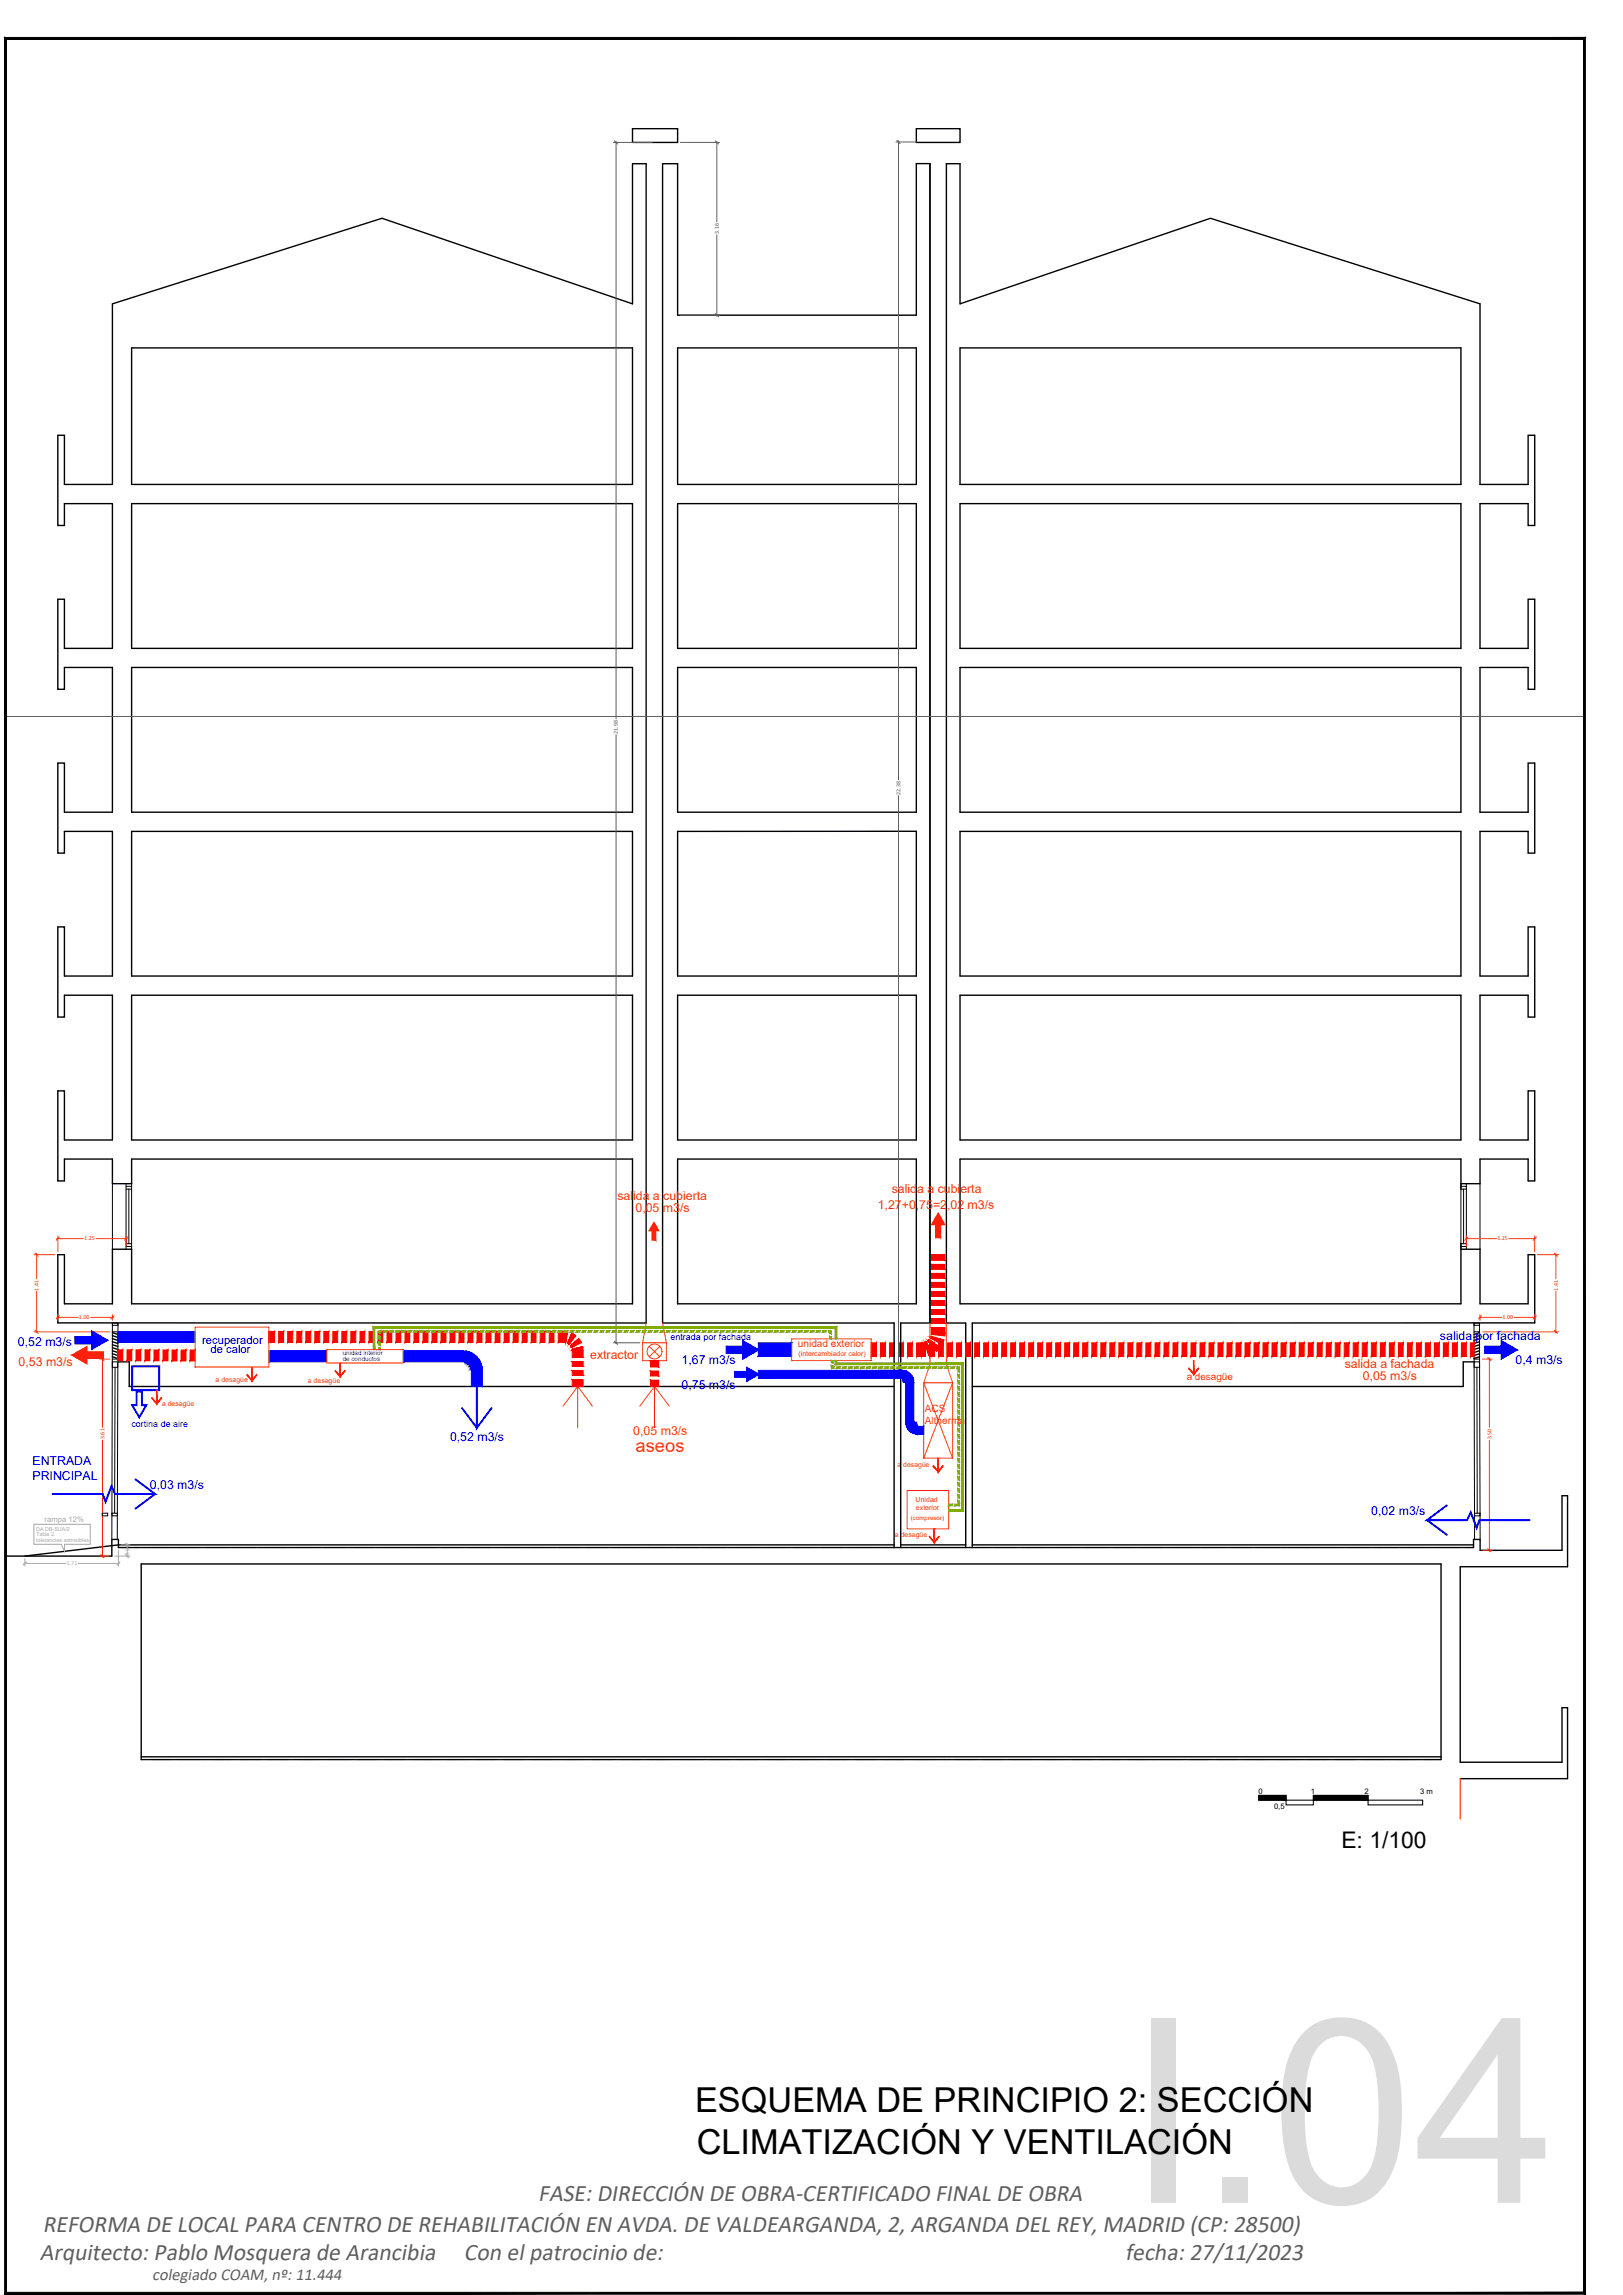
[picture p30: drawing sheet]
<svg xmlns="http://www.w3.org/2000/svg" width="297mm" height="420mm" viewBox="0 0 297 420" stroke-linecap="round" stroke-linejoin="round" font-family="sans-serif">
<defs><g id="words">
<text font-size="47.2" fill="#dbdbdb" x="206.3" y="403.3">I.04</text>
<g font-size="6.3">
<text x="127.2" y="386.7">ESQUEMA DE PRINCIPIO 2: SECCIÓN</text>
<text x="127.5" y="394.4">CLIMATIZACIÓN Y VENTILACIÓN</text>
</g>
<g font-size="4.4" fill="#5e5e5e">
<text x="98.5" y="402.9">FASE: DIRECCIÓN DE OBRA-CERTIFICADO FINAL DE OBRA</text>
<text x="7.3" y="413.7">Arquitecto: Pablo Mosquera de Arancibia</text>
<text x="7.8" y="408.6">REFORMA DE LOCAL PARA CENTRO DE REHABILITACIÓN EN AVDA. DE VALDEARGANDA, 2, ARGANDA DEL REY, MADRID (CP: 28500)</text>
<text x="84.9" y="413.7">Con el patrocinio de:</text>
<text x="205.9" y="413.7">fecha: 27/11/2023</text>
</g>
<text font-size="4.2" x="245.5" y="338.3">E: 1/100</text>
<text font-size="3.4" fill="#ff3f00" x="116.3" y="265.8">aseos</text>
<text font-size="3.1" fill="#5e5e5e" x="27.8" y="417.5">colegiado COAM, nº: 11.444</text>
<g font-size="2.3" fill="#ff3f00">
<text x="113" y="219.7">salida a cubierta</text>
<text x="116.3" y="221.9">0,05 m3/s</text>
<text x="160.7" y="221.3">1,27+0,75=2,02 m3/s</text>
<text x="163.2" y="218.5">salida a cubierta</text>
<text x="3.4" y="250">0,53 m3/s</text>
<text x="108" y="248.8">extractor</text>
<text x="246.1" y="250.4">salida a fachada</text>
<text x="249.4" y="252.7">0,05 m3/s</text>
<text x="115.9" y="262.8">0,05 m3/s</text>
</g>
<g font-size="2.3" fill="#00f">
<text x="263.5" y="245.3">salida por fachada</text>
<text x="3.3" y="246.4">0,52 m3/s</text>
<text x="124.7" y="249.7">1,67 m3/s</text>
<text x="277.4" y="249.7">0,4 m3/s</text>
<text x="124.7" y="254.4">0,75 m3/s</text>
<text x="82.4" y="263.8">0,52 m3/s</text>
<text x="5.9" y="268.2">ENTRADA</text>
<text x="5.9" y="271">PRINCIPAL</text>
<text x="27.4" y="272.5">0,03 m3/s</text>
<text x="251" y="277.3">0,02 m3/s</text>
</g>
<g font-size="2.1" fill="#00f">
<text x="37" y="246.1">recuperador</text>
<text x="38.5" y="247.8">de calor</text>
</g>
<g font-size="1.8" fill="#ff3f00">
<text x="146" y="246.6">unidad exterior</text>
<text x="217.2" y="252.6">a desagüe</text>
<text x="169.3" y="258.4">ACS</text>
<text x="169.3" y="260.7">Altherma</text>
</g>
<g font-size="1.6" fill="#00f">
<text x="122.7" y="245.3">entrada por fachada</text>
<text x="24" y="261.3">cortina de aire</text>
</g>
<text font-size="1.4" fill="#a8a8a8" x="8.2" y="278.7">rampa 12%</text>
<g font-size="1.4">
<text x="230.3" y="328.4">0</text>
<text x="239.9" y="328.4">1</text>
<text x="249.7" y="328.4">2</text>
<text x="259.9" y="328.4">3 m</text>
<text x="233.2" y="331.2">0,5</text>
</g>
<g font-size="1.3" fill="#ff3f00">
<text x="146.2" y="248.3">(intercambiador calor)</text>
<text x="29.7" y="257.5">a desagüe</text>
<text x="39.5" y="253">a desagüe</text>
<text x="56.3" y="253.2">a desagüe</text>
<text x="164.3" y="268.6">a desagüe</text>
<text x="167.6" y="274.9">Unidad</text>
<text x="163.8" y="281.4">a desagüe</text>
<text x="167.6" y="276.4">exterior</text>
</g>
<g font-size="1.2" fill="#00f">
<text x="62.7" y="248">unidad interior</text>
<text x="62.7" y="249.2">de conductos</text>
</g>
<g font-size="1.1" fill="#5e5e5e">
<text x="131.6" y="42.8" transform="rotate(-90 131.6 42.8)">3.16</text>
<text x="113.1" y="134.3" transform="rotate(-90 113.1 134.3)">21.98</text>
<text x="164.8" y="145.5" transform="rotate(-90 164.8 145.5)">22.38</text>
</g>
<g font-size="1.1" fill="#ff3f00">
<text x="15.4" y="227.1">1.25</text>
<text x="274" y="227.1">1.25</text>
<text x="7" y="236.3" transform="rotate(-90 7 236.3)">1.41</text>
<text x="285.1" y="236.3" transform="rotate(-90 285.1 236.3)">1.41</text>
<text x="14.5" y="241.5">1.00</text>
<text x="275" y="241.5">1.00</text>
<text x="19.1" y="263.5" transform="rotate(-90 19.1 263.5)">3.61</text>
<text x="272.9" y="263.5" transform="rotate(-90 272.9 263.5)">3.50</text>
<text x="166.7" y="278.2">(compresor)</text>
</g>
<g font-size="1.1" fill="#a8a8a8">
<text x="12.2" y="286.6">1.71</text>
<text x="23.6" y="284.8" transform="rotate(-90 23.6 284.8)">0.21</text>
</g>
<g font-size="1" fill="#a8a8a8">
<text x="6.6" y="281.2">Tabla 2.</text>
<text x="6.6" y="280.2">DA DB-SUA/2</text>
<text x="6.6" y="282.2">tolerancias admisibles</text>
</g>
</g></defs>
<!-- layer: Muros -->
<g fill="none" stroke="#000" stroke-width=".25">
<path d="M115.8 23.6h8.2v2.5h-8.2zM167.7 23.6h8v2.5h-8zM20.6 55.6l49.3-15.6 45.9 15.6v-25.6h2.5v212.2h-107.7v-12.5h1.2v9h8.8v-10h3.5v10h91.7v-26.5h-91.7v4.5h-3.5v-4.5h-8.8v4h-1.2v-16.5h1.2v9h8.8v-26.5h-8.8v4h-1.2v-16.5h1.2v9h8.8v-26.5h-8.8v4h-1.2v-16.5h1.2v9h8.8v-26.5h-8.8v4h-1.2v-16.5h1.2v9h8.8v-26.5h-8.8v4h-1.2v-16.5h1.2v9h8.8zM24.1 63.7h91.7v25h-91.7zM124 63.7h43.7v25h-43.7zM175.7 63.7h91.7v25h-91.7zM24.1 92.2h91.7v26.5h-91.7zM124 92.2h43.7v26.5h-43.7zM175.7 92.2h91.7v26.5h-91.7zM24.1 122.2h91.7v26.5h-91.7zM124 122.2h43.7v26.5h-43.7zM175.7 122.2h91.7v26.5h-91.7z"/>
<path d="M24.1 152.2h91.7v26.5h-91.7zM124 152.2h43.7v26.5h-43.7zM175.7 152.2h91.7v26.5h-91.7zM24.1 182.2h91.7v26.5h-91.7zM124 182.2h43.7v26.5h-43.7zM175.7 182.2h91.7v26.5h-91.7zM124 212.2h43.7v26.5h-43.7zM267.4 216.7h3.5v-4.5h8.8v4h1.2v-16.5h-1.2v9h-8.8v-26.5h8.8v4h1.2v-16.5h-1.2v9h-8.8v-26.5h8.8v4h1.2v-16.5h-1.2v9h-8.8v-26.5h8.8v4h1.2v-16.5h-1.2v9h-8.8v-26.5h8.8v4h1.2v-16.5h-1.2v9h-8.8v-33.1l-49.4-15.6-45.8 15.6v-25.6h-2.5v212.2h3.5v41.1M267.4 217.7v-5.5h-91.7v26.5h91.7v-11M267.4 228.7h3.5v10h8.8v-9h1.2v12.5h-103v41.1M20.6 248.4l1 .3M20.6 247.8l1 .4"/>
<path d="M20.6 247.3l1 .3M20.6 246.7l1 .4M20.6 246.2l1 .3M20.6 245.6l1 .4M20.6 245.1l1 .3M20.6 244.5l1 .4M20.6 244l1 .3M21.5 249.3h2.2l-.1 4.5h140M269.8 249.3h-2v4.5h-89.9M270.8 248.4l-1 .3M270.8 247.8l-1 .4M270.8 247.3l-1 .3"/>
<path d="M270.8 246.7l-1 .4M270.8 246.2l-1 .3M270.8 245.6l-1 .4M270.8 245.1l-1 .3M270.8 244.5l-1 .4M270.8 244l-1 .3M21.8 283.3l-.1-1.5h-1.2v3.1h-19.5M21.8 283.3h.1M22 283.3h.1M22.2 283.3h.1M22.3 283.3h.1M22.5 283.3h.1"/>
<path d="M22.7 283.3h.1M22.8 283.3h.1M23 283.3h.1M23.2 283.3h.1M23.3 283.3h.2M23.5 283.3h.1M23.7 283.3h.1M23.9 283.3h.1M24 283.3h.1M24.2 283.3h.1M24.4 283.3h.1M24.5 283.3h.1"/>
<path d="M24.7 283.3h.1M24.9 283.3h.1M25 283.3h.1M25.2 283.3h.1M25.4 283.3h.1M25.6 283.3h.1M25.7 283.3h.1M25.9 283.3h.1M26.1 283.3h.1M26.2 283.3h.1M26.4 283.3h.1M26.6 283.3h.1"/>
<path d="M26.8 283.3h.1M26.9 283.3h.1M27.1 283.3h.1M27.3 283.3h.1M27.4 283.3h.1M27.6 283.3h.1M27.8 283.3h.1M27.9 283.3h.1M28.1 283.3h.1M28.3 283.3h.1M28.4 283.3h.2M28.6 283.3h.1"/>
<path d="M28.8 283.3h.1M29 283.3h.1M29.1 283.3h.1M29.3 283.3h.1M29.5 283.3h.1M29.6 283.3h.1M29.8 283.3h.1M30 283.3h.1M30.1 283.3h.1M30.3 283.3h.1M30.5 283.3h.1M30.6 283.3h.2"/>
<path d="M30.8 283.3h.1M31 283.3h.1M31.2 283.3h.1M31.3 283.3h.1M31.5 283.3h.1M31.7 283.3h.1M31.9 283.3h.1M32 283.3h.1M32.2 283.3h.1M32.4 283.3h.1M32.5 283.3h.1M32.7 283.3h.1"/>
<path d="M32.9 283.3h.1M33 283.3h.1M33.2 283.3h.1M33.4 283.3h.1M33.5 283.3h.2M33.7 283.3h.1M33.9 283.3h.1M34.1 283.3h.1M34.2 283.3h.1M34.4 283.3h.1M34.6 283.3h.1M34.7 283.3h.1"/>
<path d="M34.9 283.3h.1M35.1 283.3h.1M35.2 283.3h.1M35.4 283.3h.1M35.6 283.3h.1M35.8 283.3h.1M35.9 283.3h.1M36.1 283.3h.1M36.3 283.3h.1M36.4 283.3h.1M36.6 283.3h.1M36.8 283.3h.1"/>
<path d="M37 283.3h.1M37.1 283.3h.1M37.3 283.3h.1M37.5 283.3h.1M37.6 283.3h.1M37.8 283.3h.1M38 283.3h.1M38.1 283.3h.1M38.3 283.3h.1M38.5 283.3h.1M38.7 283.3h.1M38.8 283.3h.1"/>
<path d="M39 283.3h.1M39.2 283.3h.1M39.3 283.3h.1M39.5 283.3h.1M39.7 283.3h.1M39.8 283.3h.1M40 283.3h.1M40.2 283.3h.1M40.3 283.3h.1M40.5 283.3h.1M40.7 283.3h.1M40.9 283.3h.1"/>
<path d="M41 283.3h.1M41.2 283.3h.1M41.4 283.3h.1M41.5 283.3h.1M41.7 283.3h.1M41.9 283.3h.1M42.1 283.3h.1M42.2 283.3h.1M42.4 283.3h.1M42.6 283.3h.1M42.7 283.3h.1M42.9 283.3h.1"/>
<path d="M43.1 283.3h.1M43.2 283.3h.1M43.4 283.3h.1M43.6 283.3h.1M43.8 283.3h.1M43.9 283.3h.1M44.1 283.3h.1M44.3 283.3h.1M44.4 283.3h.1M44.6 283.3h.1M44.8 283.3h.1M44.9 283.3h.1"/>
<path d="M45.1 283.3h.1M45.3 283.3h.1M45.4 283.3h.2M45.6 283.3h.1M45.8 283.3h.1M46 283.3h.1M46.1 283.3h.1M46.3 283.3h.1M46.5 283.3h.1M46.6 283.3h.1M46.8 283.3h.1M47 283.3h.1"/>
<path d="M47.2 283.3h.1M47.3 283.3h.1M47.5 283.3h.1M47.7 283.3h.1M47.8 283.3h.1M48 283.3h.1M48.2 283.3h.1M48.3 283.3h.1M48.5 283.3h.1M48.7 283.3h.1M48.9 283.3h.1M49 283.3h.1"/>
<path d="M49.2 283.3h.1M49.4 283.3h.1M49.5 283.3h.1M49.7 283.3h.1M49.9 283.3h.1M50 283.3h.1M50.2 283.3h.1M50.4 283.3h.1M50.5 283.3h.2M50.7 283.3h.1M50.9 283.3h.1M51.1 283.3h.1"/>
<path d="M51.2 283.3h.1M51.4 283.3h.1M51.6 283.3h.1M51.7 283.3h.1M51.9 283.3h.1M52.1 283.3h.1M52.2 283.3h.1M52.4 283.3h.1M52.6 283.3h.1M52.8 283.3h.1M52.9 283.3h.1M53.1 283.3h.1"/>
<path d="M53.3 283.3h.1M53.4 283.3h.1M53.6 283.3h.1M53.8 283.3h.1M54 283.3h.1M54.1 283.3h.1M54.3 283.3h.1M54.5 283.3h.1M54.6 283.3h.1M54.8 283.3h.1M55 283.3h.1M55.1 283.3h.1"/>
<path d="M55.3 283.3h.1M55.5 283.3h.1M55.6 283.3h.2M55.8 283.3h.1M56 283.3h.1M56.2 283.3h.1M56.3 283.3h.1M56.5 283.3h.1M56.7 283.3h.1M56.8 283.3h.1M57 283.3h.1M57.2 283.3h.1"/>
<path d="M57.3 283.3h.1M57.5 283.3h.1M57.7 283.3h.1M57.9 283.3h.1M58 283.3h.1M58.2 283.3h.1M58.4 283.3h.1M58.5 283.3h.1M58.7 283.3h.1M58.9 283.3h.1M59.1 283.3h.1M59.2 283.3h.1"/>
<path d="M59.4 283.3h.1M59.6 283.3h.1M59.7 283.3h.1M59.9 283.3h.1M60.1 283.3h.1M60.2 283.3h.1M60.4 283.3h.1M60.6 283.3h.1M60.7 283.3h.2M60.9 283.3h.1M61.1 283.3h.1M61.3 283.3h.1"/>
<path d="M61.4 283.3h.1M61.6 283.3h.1M61.8 283.3h.1M61.9 283.3h.1M62.1 283.3h.1M62.3 283.3h.1M62.4 283.3h.1M62.6 283.3h.1M62.8 283.3h.1M62.9 283.3h.2M63.1 283.3h.1M63.3 283.3h.1"/>
<path d="M63.5 283.3h.1M63.6 283.3h.1M63.8 283.3h.1M64 283.3h.1M64.2 283.3h.1M64.3 283.3h.1M64.5 283.3h.1M64.7 283.3h.1M64.8 283.3h.1M65 283.3h.1M65.2 283.3h.1M65.3 283.3h.1"/>
<path d="M65.5 283.3h.1M65.7 283.3h.1M65.8 283.3h.2M66 283.3h.1M66.2 283.3h.1M66.4 283.3h.1M66.5 283.3h.1M66.7 283.3h.1M66.9 283.3h.1M67 283.3h.1M67.2 283.3h.1M67.4 283.3h.1"/>
<path d="M67.5 283.3h.1M67.7 283.3h.1M67.9 283.3h.1M68.1 283.3h.1M68.2 283.3h.1M68.4 283.3h.1M68.6 283.3h.1M68.7 283.3h.1M68.9 283.3h.1M69.1 283.3h.1M69.3 283.3h.1M69.4 283.3h.1"/>
<path d="M69.6 283.3h.1M69.8 283.3h.1M69.9 283.3h.1M70.1 283.3h.1M70.3 283.3h.1M70.4 283.3h.1M70.6 283.3h.1M70.8 283.3h.1M71 283.3h.1M71.1 283.3h.1M71.3 283.3h.1M71.5 283.3h.1"/>
<path d="M71.6 283.3h.1M71.8 283.3h.1M72 283.3h.1M72.1 283.3h.1M72.3 283.3h.1M72.5 283.3h.1M72.6 283.3h.1M72.8 283.3h.1M73 283.3h.1M73.2 283.3h.1M73.3 283.3h.1M73.5 283.3h.1"/>
<path d="M73.7 283.3h.1M73.9 283.3h.1M74 283.3h.1M74.2 283.3h.1M74.4 283.3h.1M74.5 283.3h.1M74.7 283.3h.1M74.9 283.3h.1M75 283.3h.1M75.2 283.3h.1M75.4 283.3h.1M75.5 283.3h.1"/>
<path d="M75.7 283.3h.1M75.9 283.3h.1M76.1 283.3h.1M76.2 283.3h.1M76.4 283.3h.1M76.6 283.3h.1M76.7 283.3h.1M76.9 283.3h.1M77.1 283.3h.1M77.2 283.3h.1M77.4 283.3h.1M77.6 283.3h.1"/>
<path d="M77.7 283.3h.2M77.9 283.3h.1M78.1 283.3h.1M78.3 283.3h.1M78.4 283.3h.1M78.6 283.3h.1M78.8 283.3h.1M78.9 283.3h.1M79.1 283.3h.1M79.3 283.3h.1M79.5 283.3h.1M79.6 283.3h.1"/>
<path d="M79.8 283.3h.1M80 283.3h.1M80.1 283.3h.1M80.3 283.3h.1M80.5 283.3h.1M80.6 283.3h.2M80.8 283.3h.1M81 283.3h.1M81.2 283.3h.1M81.3 283.3h.1M81.5 283.3h.1M81.7 283.3h.1"/>
<path d="M81.8 283.3h.1M82 283.3h.1M82.2 283.3h.1M82.3 283.3h.1M82.5 283.3h.1M82.7 283.3h.1M82.8 283.3h.2M83 283.3h.1M83.2 283.3h.1M83.4 283.3h.1M83.5 283.3h.1M83.7 283.3h.1"/>
<path d="M83.9 283.3h.1M84 283.3h.1M84.2 283.3h.1M84.4 283.3h.1M84.6 283.3h.1M84.7 283.3h.1M84.9 283.3h.1M85.1 283.3h.1M85.2 283.3h.1M85.4 283.3h.1M85.6 283.3h.1M85.7 283.3h.1"/>
<path d="M85.9 283.3h.1M86.1 283.3h.1M86.3 283.3h.1M86.4 283.3h.1M86.6 283.3h.1M86.8 283.3h.1M86.9 283.3h.1M87.1 283.3h.1M87.3 283.3h.1M87.4 283.3h.1M87.6 283.3h.1M87.8 283.3h.1"/>
<path d="M87.9 283.3h.2M88.1 283.3h.1M88.3 283.3h.1M88.5 283.3h.1M88.6 283.3h.1M88.8 283.3h.1M89 283.3h.1M89.1 283.3h.1M89.3 283.3h.1M89.5 283.3h.1M89.6 283.3h.1M89.8 283.3h.1"/>
<path d="M90 283.3h.1M90.2 283.3h.1M90.3 283.3h.1M90.5 283.3h.1M90.7 283.3h.1M90.8 283.3h.1M91 283.3h.1M91.2 283.3h.1M91.4 283.3h.1M91.5 283.3h.1M91.7 283.3h.1M91.9 283.3h.1"/>
<path d="M92 283.3h.1M92.2 283.3h.1M92.4 283.3h.1M92.5 283.3h.1M92.7 283.3h.1M92.9 283.3h.1M93 283.3h.2M93.2 283.3h.1M93.4 283.3h.1M93.6 283.3h.1M93.7 283.3h.1M93.9 283.3h.1"/>
<path d="M94.1 283.3h.1M94.2 283.3h.1M94.4 283.3h.1M94.6 283.3h.1M94.7 283.3h.1M94.9 283.3h.1M95.1 283.3h.1M95.3 283.3h.1M95.4 283.3h.1M95.6 283.3h.1M95.8 283.3h.1M95.9 283.3h.1"/>
<path d="M96.1 283.3h.1M96.3 283.3h.1M96.5 283.3h.1M96.6 283.3h.1M96.8 283.3h.1M97 283.3h.1M97.1 283.3h.1M97.3 283.3h.1M97.5 283.3h.1M97.6 283.3h.1M97.8 283.3h.1M98 283.3h.1"/>
<path d="M98.1 283.3h.2M98.3 283.3h.1M98.5 283.3h.1M98.7 283.3h.1M98.8 283.3h.1M99 283.3h.1M99.2 283.3h.1M99.3 283.3h.1M99.5 283.3h.1M99.7 283.3h.1M99.8 283.3h.1M100 283.3h.1"/>
<path d="M100.2 283.3h.1M100.4 283.3h.1M100.5 283.3h.1M100.7 283.3h.1M100.9 283.3h.1M101 283.3h.1M101.2 283.3h.1M101.4 283.3h.1M101.6 283.3h.1M101.7 283.3h.1M101.9 283.3h.1M102.1 283.3h.1"/>
<path d="M102.2 283.3h.1M102.4 283.3h.1M102.6 283.3h.1M102.7 283.3h.1M102.9 283.3h.1M103.1 283.3h.1M103.3 283.3h.1M103.4 283.3h.1M103.6 283.3h.1M103.8 283.3h.1M103.9 283.3h.1M104.1 283.3h.1"/>
<path d="M104.3 283.3h.1M104.4 283.3h.1M104.6 283.3h.1M104.8 283.3h.1M104.9 283.3h.2M105.1 283.3h.1M105.3 283.3h.1M105.5 283.3h.1M105.6 283.3h.1M105.8 283.3h.1M106 283.3h.1M106.2 283.3h.1"/>
<path d="M106.3 283.3h.1M106.5 283.3h.1M106.7 283.3h.1M106.8 283.3h.1M107 283.3h.1M107.2 283.3h.1M107.3 283.3h.1M107.5 283.3h.1M107.7 283.3h.1M107.8 283.3h.1M108 283.3h.1M108.2 283.3h.1"/>
<path d="M108.4 283.3h.1M108.5 283.3h.1M108.7 283.3h.1M108.9 283.3h.1M109 283.3h.1M109.2 283.3h.1M109.4 283.3h.1M109.5 283.3h.1M109.7 283.3h.1M109.9 283.3h.1M110 283.3h.2M110.2 283.3h.1"/>
<path d="M110.4 283.3h.1M110.6 283.3h.1M110.7 283.3h.1M110.9 283.3h.1M111.1 283.3h.1M111.2 283.3h.1M111.4 283.3h.1M111.6 283.3h.1M111.8 283.3h.1M111.9 283.3h.1M112.1 283.3h.1M112.3 283.3h.1"/>
<path d="M112.4 283.3h.1M112.6 283.3h.1M112.8 283.3h.1M112.9 283.3h.2M113.1 283.3h.1M113.3 283.3h.1M113.5 283.3h.1M113.6 283.3h.1M113.8 283.3h.1M114 283.3h.1M114.1 283.3h.1M114.3 283.3h.1"/>
<path d="M114.5 283.3h.1M114.6 283.3h.1M114.8 283.3h.1M115 283.3h.1M115.1 283.3h.2M115.3 283.3h.1M115.5 283.3h.1M115.7 283.3h.1M115.8 283.3h.1M116 283.3h.1M116.2 283.3h.1M116.3 283.3h.1"/>
<path d="M116.5 283.3h.1M116.7 283.3h.1M116.9 283.3h.1M117 283.3h.1M117.2 283.3h.1M117.4 283.3h.1M117.5 283.3h.1M117.7 283.3h.1M117.9 283.3h.1M118 283.3h.1M118.2 283.3h.1M118.4 283.3h.1"/>
<path d="M118.6 283.3h.1M118.7 283.3h.1M118.9 283.3h.1M119.1 283.3h.1M119.2 283.3h.1M119.4 283.3h.1M119.6 283.3h.1M119.7 283.3h.1M119.9 283.3h.1M120.1 283.3h.1M120.2 283.3h.2M120.4 283.3h.1"/>
<path d="M120.6 283.3h.1M120.8 283.3h.1M120.9 283.3h.1M121.1 283.3h.1M121.3 283.3h.1M121.4 283.3h.1M121.6 283.3h.1M121.8 283.3h.1M121.9 283.3h.1M122.1 283.3h.1M122.3 283.3h.1M122.5 283.3h.1"/>
<path d="M122.6 283.3h.1M122.8 283.3h.1M123 283.3h.1M123.1 283.3h.1M123.3 283.3h.1M123.5 283.3h.1M123.7 283.3h.1M123.8 283.3h.1M124 283.3h.1M124.2 283.3h.1M124.3 283.3h.1M124.5 283.3h.1"/>
<path d="M124.7 283.3h.1M124.8 283.3h.1M125 283.3h.1M125.2 283.3h.1M125.3 283.3h.2M125.5 283.3h.1M125.7 283.3h.1M125.9 283.3h.1M126 283.3h.1M126.2 283.3h.1M126.4 283.3h.1M126.5 283.3h.1"/>
<path d="M126.7 283.3h.1M126.9 283.3h.1M127 283.3h.1M127.2 283.3h.1M127.4 283.3h.1M127.6 283.3h.1M127.7 283.3h.1M127.9 283.3h.1M128.1 283.3h.1M128.2 283.3h.1M128.4 283.3h.1M128.6 283.3h.1"/>
<path d="M128.8 283.3h.1M128.9 283.3h.1M129.1 283.3h.1M129.3 283.3h.1M129.4 283.3h.1M129.6 283.3h.1M129.8 283.3h.1M129.9 283.3h.1M130.1 283.3h.1M130.3 283.3h.1M130.5 283.3h.1M130.6 283.3h.1"/>
<path d="M130.8 283.3h.1M131 283.3h.1M131.1 283.3h.1M131.3 283.3h.1M131.5 283.3h.1M131.6 283.3h.1M131.8 283.3h.1M132 283.3h.1M132.1 283.3h.1M132.3 283.3h.1M132.5 283.3h.1M132.7 283.3h.1"/>
<path d="M132.8 283.3h.1M133 283.3h.1M133.2 283.3h.1M133.3 283.3h.1M133.5 283.3h.1M133.7 283.3h.1M133.9 283.3h.1M134 283.3h.1M134.2 283.3h.1M134.4 283.3h.1M134.5 283.3h.1M134.7 283.3h.1"/>
<path d="M134.9 283.3h.1M135 283.3h.1M135.2 283.3h.1M135.4 283.3h.1M135.6 283.3h.1M135.7 283.3h.1M135.9 283.3h.1M136.1 283.3h.1M136.2 283.3h.1M136.4 283.3h.1M136.6 283.3h.1M136.7 283.3h.1"/>
<path d="M136.9 283.3h.1M137.1 283.3h.1M137.2 283.3h.2M137.4 283.3h.1M137.6 283.3h.1M137.8 283.3h.1M137.9 283.3h.1M138.1 283.3h.1M138.3 283.3h.1M138.5 283.3h.1M138.6 283.3h.1M138.8 283.3h.1"/>
<path d="M139 283.3h.1M139.1 283.3h.1M139.3 283.3h.1M139.5 283.3h.1M139.6 283.3h.1M139.8 283.3h.1M140 283.3h.1M140.1 283.3h.2M140.3 283.3h.1M140.5 283.3h.1M140.7 283.3h.1M140.8 283.3h.1"/>
<path d="M141 283.3h.1M141.2 283.3h.1M141.3 283.3h.1M141.5 283.3h.1M141.7 283.3h.1M141.8 283.3h.1M142 283.3h.1M142.2 283.3h.1M142.3 283.3h.2M142.5 283.3h.1M142.7 283.3h.1M142.9 283.3h.1"/>
<path d="M143 283.3h.1M143.2 283.3h.1M143.4 283.3h.1M143.5 283.3h.1M143.7 283.3h.1M143.9 283.3h.1M144.1 283.3h.1M144.2 283.3h.1M144.4 283.3h.1M144.6 283.3h.1M144.7 283.3h.1M144.9 283.3h.1"/>
<path d="M145.1 283.3h.1M145.2 283.3h.2M145.4 283.3h.1M145.6 283.3h.1M145.8 283.3h.1M145.9 283.3h.1M146.1 283.3h.1M146.3 283.3h.1M146.4 283.3h.1M146.6 283.3h.1M146.8 283.3h.1M146.9 283.3h.1"/>
<path d="M147.1 283.3h.1M147.3 283.3h.1M147.4 283.3h.2M147.6 283.3h.1M147.8 283.3h.1M148 283.3h.1M148.1 283.3h.1M148.3 283.3h.1M148.5 283.3h.1M148.6 283.3h.1M148.8 283.3h.1M149 283.3h.1"/>
<path d="M149.2 283.3h.1M149.3 283.3h.1M149.5 283.3h.1M149.7 283.3h.1M149.8 283.3h.1M150 283.3h.1M150.2 283.3h.1M150.3 283.3h.1M150.5 283.3h.1M150.7 283.3h.1M150.9 283.3h.1M151 283.3h.1"/>
<path d="M151.2 283.3h.1M151.4 283.3h.1M151.5 283.3h.1M151.7 283.3h.1M151.9 283.3h.1M152 283.3h.1M152.2 283.3h.1M152.4 283.3h.1M152.5 283.3h.2M152.7 283.3h.1M152.9 283.3h.1M153.1 283.3h.1"/>
<path d="M153.2 283.3h.1M153.4 283.3h.1M153.6 283.3h.1M153.7 283.3h.1M153.9 283.3h.1M154.1 283.3h.1M154.2 283.3h.1M154.4 283.3h.1M154.6 283.3h.1M154.8 283.3h.1M154.9 283.3h.1M155.1 283.3h.1"/>
<path d="M155.3 283.3h.1M155.4 283.3h.1M155.6 283.3h.1M155.8 283.3h.1M156 283.3h.1M156.1 283.3h.1M156.3 283.3h.1M156.5 283.3h.1M156.6 283.3h.1M156.8 283.3h.1M157 283.3h.1M157.1 283.3h.1"/>
<path d="M157.3 283.3h.1M157.5 283.3h.1M157.6 283.3h.2M157.8 283.3h.1M158 283.3h.1M158.2 283.3h.1M158.3 283.3h.1M158.5 283.3h.1M158.7 283.3h.1M158.8 283.3h.1M159 283.3h.1M159.2 283.3h.1"/>
<path d="M159.3 283.3h.1M159.5 283.3h.1M159.7 283.3h.1M159.9 283.3h.1M160 283.3h.1M160.2 283.3h.1M160.4 283.3h.1M160.5 283.3h.1M160.7 283.3h.1M160.9 283.3h.1M161.1 283.3h.1M161.2 283.3h.1"/>
<path d="M161.4 283.3h.1M161.6 283.3h.1M161.7 283.3h.1M161.9 283.3h.1M162.1 283.3h.1M162.2 283.3h.1M162.4 283.3h.1M162.6 283.3h.1M162.8 283.3h.1M162.9 283.3h.1M163.1 283.3h.1M163.3 283.3h.1"/>
<path d="M163.4 283.3h.1M163.6 282.8h-141.9l-17.1 2.1M163.7 283.3h-.1v-41.1h-42.3v-212.2h2.7v27.7h43.7v-27.7h2.5v212.2h-5.4v41.1M163.8 283.3h.1M163.9 283.3h.1M164.1 283.3h.1M164.3 283.3h.1M164.4 283.3h.1M164.6 283.3h.1M164.8 283.3h.1M164.8 282.8h11.9M165 283.3h.1"/>
<path d="M165.1 283.3h.1M165.3 283.3h.1M165.5 283.3h.1M165.7 283.3h.1M165.8 283.3h.1M166 283.3h.1M166.2 283.3h.1M166.3 283.3h.1M166.5 283.3h.1M166.7 283.3h.1M166.8 283.3h.1M167 283.3h.1"/>
<path d="M167.2 283.3h.1M167.3 283.3h.1M167.5 283.3h.1M167.7 283.3h.1M167.9 283.3h.1M168 283.3h.1M168.2 283.3h.1M168.4 283.3h.1M168.5 283.3h.1M168.7 283.3h.1M168.9 283.3h.1M169 283.3h.1"/>
<path d="M169.2 283.3h.1M169.4 283.3h.1M169.5 283.3h.2M169.7 283.3h.1M169.9 283.3h.1M170.1 283.3h.1M170.2 283.3h.1M170.4 283.3h.1M170.6 283.3h.1M170.8 283.3h.1M170.9 283.3h.1M171.1 283.3h.1"/>
<path d="M171.3 283.3h.1M171.4 283.3h.1M171.6 283.3h.1M171.8 283.3h.1M171.9 283.3h.1M172.1 283.3h.1M172.3 283.3h.1M172.4 283.3h.2M172.6 283.3h.1M172.8 283.3h.1M173 283.3h.1M173.1 283.3h.2"/>
<path d="M173.4 283.3h.1M173.6 283.3h.1M173.7 283.3h.1M173.9 283.3h.1M174.1 283.3h.1M174.2 283.3h.1M174.4 283.3h.1M174.6 283.3h.1M174.8 283.3h.1M174.9 283.3h.1M175.1 283.3h.1M175.3 283.3h.1"/>
<path d="M175.4 283.3h.1M175.6 283.3h.1M175.8 283.3h.1M175.9 283.3h.1M176.1 283.3h.1M176.3 283.3h.1M176.4 283.3h.2M176.6 283.3h.1M176.8 283.3h.1M177 283.3h.1M177.1 283.3h.1M177.3 283.3h.1"/>
<path d="M177.5 283.3h.1M177.7 283.3h.1M177.8 283.3h.3M177.9 282.8h91.8M178.1 283.3h.1M178.3 283.3h.1M178.5 283.3h.1M178.6 283.3h.1M178.8 283.3h.1M179 283.3h.1M179.1 283.3h.1M179.3 283.3h.1"/>
<path d="M179.5 283.3h.1M179.6 283.3h.1M179.8 283.3h.1M180 283.3h.1M180.1 283.3h.2M180.3 283.3h.1M180.5 283.3h.1M180.7 283.3h.1M180.8 283.3h.1M181 283.3h.1M181.2 283.3h.1M181.4 283.3h.1"/>
<path d="M181.5 283.3h.1M181.7 283.3h.1M181.9 283.3h.1M182 283.3h.1M182.2 283.3h.1M182.4 283.3h.1M182.5 283.3h.1M182.7 283.3h.1M182.9 283.3h.1M183 283.3h.2M183.2 283.3h.1M183.4 283.3h.1"/>
<path d="M183.6 283.3h.1M183.7 283.3h.1M183.9 283.3h.1M184.1 283.3h.1M184.2 283.3h.1M184.4 283.3h.1M184.6 283.3h.1M184.7 283.3h.1M184.9 283.3h.1M185.1 283.3h.1M185.3 283.3h.1M185.4 283.3h.1"/>
<path d="M185.6 283.3h.1M185.8 283.3h.1M185.9 283.3h.1M186.1 283.3h.1M186.3 283.3h.1M186.5 283.3h.1M186.6 283.3h.1M186.8 283.3h.1M187 283.3h.1M187.1 283.3h.1M187.3 283.3h.1M187.5 283.3h.1"/>
<path d="M187.6 283.3h.1M187.8 283.3h.1M188 283.3h.1M188.2 283.3h.1M188.3 283.3h.1M188.5 283.3h.1M188.7 283.3h.1M188.8 283.3h.1M189 283.3h.1M189.2 283.3h.1M189.3 283.3h.1M189.5 283.3h.1"/>
<path d="M189.7 283.3h.1M189.8 283.3h.1M190 283.3h.1M190.2 283.3h.1M190.4 283.3h.1M190.5 283.3h.1M190.7 283.3h.1M190.9 283.3h.1M191 283.3h.1M191.2 283.3h.1M191.4 283.3h.1M191.6 283.3h.1"/>
<path d="M191.7 283.3h.1M191.9 283.3h.1M192.1 283.3h.1M192.2 283.3h.1M192.4 283.3h.1M192.6 283.3h.1M192.7 283.3h.1M192.9 283.3h.1M193.1 283.3h.1M193.3 283.3h.1M193.4 283.3h.1M193.6 283.3h.1"/>
<path d="M193.8 283.3h.1M193.9 283.3h.1M194.1 283.3h.1M194.3 283.3h.1M194.4 283.3h.1M194.6 283.3h.1M194.8 283.3h.1M194.9 283.3h.2M195.1 283.3h.1M195.3 283.3h.1M195.5 283.3h.1M195.6 283.3h.1"/>
<path d="M195.8 283.3h.1M196 283.3h.1M196.1 283.3h.1M196.3 283.3h.1M196.5 283.3h.1M196.6 283.3h.1M196.8 283.3h.1M197 283.3h.1M197.2 283.3h.1M197.3 283.3h.1M197.5 283.3h.1M197.7 283.3h.1"/>
<path d="M197.8 283.3h.1M198 283.3h.1M198.2 283.3h.1M198.4 283.3h.1M198.5 283.3h.1M198.7 283.3h.1M198.9 283.3h.1M199 283.3h.1M199.2 283.3h.1M199.4 283.3h.1M199.5 283.3h.1M199.7 283.3h.1"/>
<path d="M199.9 283.3h.1M200 283.3h.2M200.2 283.3h.1M200.4 283.3h.1M200.6 283.3h.1M200.7 283.3h.1M200.9 283.3h.1M201.1 283.3h.1M201.2 283.3h.1M201.4 283.3h.1M201.6 283.3h.1M201.7 283.3h.1"/>
<path d="M201.9 283.3h.1M202.1 283.3h.1M202.3 283.3h.1M202.4 283.3h.1M202.6 283.3h.1M202.8 283.3h.1M202.9 283.3h.1M203.1 283.3h.1M203.3 283.3h.1M203.5 283.3h.1M203.6 283.3h.1M203.8 283.3h.1"/>
<path d="M204 283.3h.1M204.1 283.3h.1M204.3 283.3h.1M204.5 283.3h.1M204.6 283.3h.1M204.8 283.3h.1M205 283.3h.1M205.1 283.3h.2M205.3 283.3h.1M205.5 283.3h.1M205.7 283.3h.1M205.8 283.3h.1"/>
<path d="M206 283.3h.1M206.2 283.3h.1M206.3 283.3h.1M206.5 283.3h.1M206.7 283.3h.1M206.8 283.3h.1M207 283.3h.1M207.2 283.3h.1M207.3 283.3h.2M207.5 283.3h.1M207.7 283.3h.1M207.9 283.3h.1"/>
<path d="M208 283.3h.1M208.2 283.3h.1M208.4 283.3h.1M208.6 283.3h.1M208.7 283.3h.1M208.9 283.3h.1M209.1 283.3h.1M209.2 283.3h.1M209.4 283.3h.1M209.6 283.3h.1M209.7 283.3h.1M209.9 283.3h.1"/>
<path d="M210.1 283.3h.1M210.2 283.3h.2M210.4 283.3h.1M210.6 283.3h.1M210.8 283.3h.1M210.9 283.3h.1M211.1 283.3h.1M211.3 283.3h.1M211.4 283.3h.1M211.6 283.3h.1M211.8 283.3h.1M211.9 283.3h.1"/>
<path d="M212.1 283.3h.1M212.3 283.3h.1M212.4 283.3h.2M212.6 283.3h.1M212.8 283.3h.1M213 283.3h.1M213.1 283.3h.1M213.3 283.3h.1M213.5 283.3h.1M213.7 283.3h.1M213.8 283.3h.1M214 283.3h.1"/>
<path d="M214.2 283.3h.1M214.3 283.3h.1M214.5 283.3h.1M214.7 283.3h.1M214.8 283.3h.1M215 283.3h.1M215.2 283.3h.1M215.3 283.3h.2M215.5 283.3h.1M215.7 283.3h.1M215.9 283.3h.1M216 283.3h.1"/>
<path d="M216.2 283.3h.1M216.4 283.3h.1M216.5 283.3h.1M216.7 283.3h.1M216.9 283.3h.1M217 283.3h.1M217.2 283.3h.1M217.4 283.3h.1M217.6 283.3h.1M217.7 283.3h.1M217.9 283.3h.1M218.1 283.3h.1"/>
<path d="M218.2 283.3h.1M218.4 283.3h.1M218.6 283.3h.1M218.8 283.3h.1M218.9 283.3h.1M219.1 283.3h.1M219.3 283.3h.1M219.4 283.3h.1M219.6 283.3h.1M219.8 283.3h.1M219.9 283.3h.1M220.1 283.3h.1"/>
<path d="M220.3 283.3h.1M220.5 283.3h.1M220.6 283.3h.1M220.8 283.3h.1M221 283.3h.1M221.1 283.3h.1M221.3 283.3h.1M221.5 283.3h.1M221.6 283.3h.1M221.8 283.3h.1M222 283.3h.1M222.1 283.3h.1"/>
<path d="M222.3 283.3h.1M222.5 283.3h.1M222.7 283.3h.1M222.8 283.3h.1M223 283.3h.1M223.2 283.3h.1M223.3 283.3h.1M223.5 283.3h.1M223.7 283.3h.1M223.9 283.3h.1M224 283.3h.1M224.2 283.3h.1"/>
<path d="M224.4 283.3h.1M224.5 283.3h.1M224.7 283.3h.1M224.9 283.3h.1M225 283.3h.1M225.2 283.3h.1M225.4 283.3h.1M225.6 283.3h.1M225.7 283.3h.1M225.9 283.3h.1M226.1 283.3h.1M226.2 283.3h.1"/>
<path d="M226.4 283.3h.1M226.6 283.3h.1M226.7 283.3h.1M226.9 283.3h.1M227.1 283.3h.1M227.2 283.3h.2M227.4 283.3h.1M227.6 283.3h.1M227.8 283.3h.1M227.9 283.3h.1M228.1 283.3h.1M228.3 283.3h.1"/>
<path d="M228.4 283.3h.1M228.6 283.3h.1M228.8 283.3h.1M228.9 283.3h.1M229.1 283.3h.1M229.3 283.3h.1M229.5 283.3h.1M229.6 283.3h.1M229.8 283.3h.1M230 283.3h.1M230.1 283.3h.1M230.3 283.3h.1"/>
<path d="M230.5 283.3h.1M230.7 283.3h.1M230.8 283.3h.1M231 283.3h.1M231.2 283.3h.1M231.3 283.3h.1M231.5 283.3h.1M231.7 283.3h.1M231.8 283.3h.1M232 283.3h.1M232.2 283.3h.1M232.3 283.3h.2"/>
<path d="M232.5 283.3h.1M232.7 283.3h.1M232.9 283.3h.1M233 283.3h.1M233.2 283.3h.1M233.4 283.3h.1M233.5 283.3h.1M233.7 283.3h.1M233.9 283.3h.1M234 283.3h.1M234.2 283.3h.1M234.4 283.3h.1"/>
<path d="M234.6 283.3h.1M234.7 283.3h.1M234.9 283.3h.1M235.1 283.3h.1M235.2 283.3h.1M235.4 283.3h.1M235.6 283.3h.1M235.8 283.3h.1M235.9 283.3h.1M236.1 283.3h.1M236.3 283.3h.1M236.4 283.3h.1"/>
<path d="M236.6 283.3h.1M236.8 283.3h.1M236.9 283.3h.1M237.1 283.3h.1M237.3 283.3h.1M237.4 283.3h.2M237.6 283.3h.1M237.8 283.3h.1M238 283.3h.1M238.1 283.3h.1M238.3 283.3h.1M238.5 283.3h.1"/>
<path d="M238.6 283.3h.1M238.8 283.3h.1M239 283.3h.1M239.1 283.3h.1M239.3 283.3h.1M239.5 283.3h.1M239.6 283.3h.2M239.8 283.3h.1M240 283.3h.1M240.2 283.3h.1M240.3 283.3h.1M240.5 283.3h.1"/>
<path d="M240.7 283.3h.1M240.9 283.3h.1M241 283.3h.1M241.2 283.3h.1M241.4 283.3h.1M241.5 283.3h.1M241.7 283.3h.1M241.9 283.3h.1M242 283.3h.1M242.2 283.3h.1M242.4 283.3h.1M242.5 283.3h.2"/>
<path d="M242.7 283.3h.1M242.9 283.3h.1M243.1 283.3h.1M243.2 283.3h.1M243.4 283.3h.1M243.6 283.3h.1M243.7 283.3h.1M243.9 283.3h.1M244.1 283.3h.1M244.2 283.3h.1M244.4 283.3h.1M244.6 283.3h.1"/>
<path d="M244.8 283.3h.1M244.9 283.3h.1M245.1 283.3h.1M245.3 283.3h.1M245.4 283.3h.1M245.6 283.3h.1M245.8 283.3h.1M246 283.3h.1M246.1 283.3h.1M246.3 283.3h.1M246.5 283.3h.1M246.6 283.3h.1"/>
<path d="M246.8 283.3h.1M247 283.3h.1M247.1 283.3h.1M247.3 283.3h.1M247.5 283.3h.1M247.6 283.3h.2M247.8 283.3h.1M248 283.3h.1M248.2 283.3h.1M248.3 283.3h.1M248.5 283.3h.1M248.7 283.3h.1"/>
<path d="M248.8 283.3h.1M249 283.3h.1M249.2 283.3h.1M249.3 283.3h.1M249.5 283.3h.1M249.7 283.3h.1M249.9 283.3h.1M250 283.3h.1M250.2 283.3h.1M250.4 283.3h.1M250.5 283.3h.1M250.7 283.3h.1"/>
<path d="M250.9 283.3h.1M251.1 283.3h.1M251.2 283.3h.1M251.4 283.3h.1M251.6 283.3h.1M251.7 283.3h.1M251.9 283.3h.1M252.1 283.3h.1M252.2 283.3h.1M252.4 283.3h.1M252.6 283.3h.1M252.8 283.3h.1"/>
<path d="M252.9 283.3h.1M253.1 283.3h.1M253.3 283.3h.1M253.4 283.3h.1M253.6 283.3h.1M253.8 283.3h.1M253.9 283.3h.1M254.1 283.3h.1M254.3 283.3h.1M254.4 283.3h.2M254.6 283.3h.1M254.8 283.3h.1"/>
<path d="M255 283.3h.1M255.1 283.3h.1M255.3 283.3h.1M255.5 283.3h.1M255.6 283.3h.1M255.8 283.3h.1M256 283.3h.1M256.2 283.3h.1M256.3 283.3h.1M256.5 283.3h.1M256.7 283.3h.1M256.8 283.3h.1"/>
<path d="M257 283.3h.1M257.2 283.3h.1M257.3 283.3h.2M257.5 283.3h.1M257.7 283.3h.1M257.9 283.3h.1M258 283.3h.1M258.2 283.3h.1M258.4 283.3h.1M258.5 283.3h.1M258.7 283.3h.1M258.9 283.3h.1"/>
<path d="M259 283.3h.1M259.2 283.3h.1M259.4 283.3h.1M259.5 283.3h.2M259.7 283.3h.1M259.9 283.3h.1M260.1 283.3h.1M260.2 283.3h.1M260.4 283.3h.1M260.6 283.3h.1M260.7 283.3h.1M260.9 283.3h.1"/>
<path d="M261.1 283.3h.1M261.3 283.3h.1M261.4 283.3h.1M261.6 283.3h.1M261.8 283.3h.1M261.9 283.3h.1M262.1 283.3h.1M262.3 283.3h.1M262.4 283.3h.1M262.6 283.3h.1M262.8 283.3h.1M263 283.3h.1"/>
<path d="M263.1 283.3h.1M263.3 283.3h.1M263.5 283.3h.1M263.6 283.3h.1M263.8 283.3h.1M264 283.3h.1M264.1 283.3h.1M264.3 283.3h.1M264.5 283.3h.1M264.6 283.3h.2M264.8 283.3h.1M265 283.3h.1"/>
<path d="M265.2 283.3h.1M265.3 283.3h.1M265.5 283.3h.1M265.7 283.3h.1M265.8 283.3h.1M266 283.3h.1M266.2 283.3h.1M266.3 283.3h.1M266.5 283.3h.1M266.7 283.3h.1M266.9 283.3h.1M267 283.3h.1"/>
<path d="M267.2 283.3h.1M267.4 283.3h.1M267.5 283.3h.1M267.7 283.3h.1M267.9 283.3h.1M268.1 283.3h.1M268.2 283.3h.1M268.4 283.3h.1M268.6 283.3h.1M268.7 283.3h.1M268.9 283.3h.1M269.1 283.3h.1"/>
<path d="M269.2 283.3h.1M269.4 283.3h.1M269.6 283.3h.1v-1.5h1.2v2h15v-10h1v13h-19.6v35.8h18.6v-10h1v13h-19.6M25.8 321.6h237.9M25.9 322.1l-.1-35.8h237.9v35.8h-.1M26 322.1h.1M26.2 322.1h.1M26.4 322.1h.1M26.5 322.1h.1M26.7 322.1h.1M26.9 322.1h.1M27 322.1h.1"/>
<path d="M27.2 322.1h.1M27.4 322.1h.1M27.5 322.1h.1M27.7 322.1h.1M27.9 322.1h.1M28 322.1h.2M28.2 322.1h.1M28.4 322.1h.1M28.6 322.1h.1M28.7 322.1h.1M28.9 322.1h.1M29.1 322.1h.1"/>
<path d="M29.2 322.1h.1M29.4 322.1h.1M29.6 322.1h.1M29.7 322.1h.1M29.9 322.1h.1M30.1 322.1h.1M30.2 322.1h.2M30.4 322.1h.1M30.6 322.1h.1M30.8 322.1h.1M30.9 322.1h.1M31.1 322.1h.1"/>
<path d="M31.3 322.1h.1M31.4 322.1h.1M31.6 322.1h.1M31.8 322.1h.1M32 322.1h.1M32.1 322.1h.1M32.3 322.1h.1M32.5 322.1h.1M32.6 322.1h.1M32.8 322.1h.1M33 322.1h.1M33.1 322.1h.2"/>
<path d="M33.3 322.1h.1M33.5 322.1h.1M33.7 322.1h.1M33.8 322.1h.1M34 322.1h.1M34.2 322.1h.1M34.3 322.1h.1M34.5 322.1h.1M34.7 322.1h.1M34.8 322.1h.1M35 322.1h.1M35.2 322.1h.1"/>
<path d="M35.3 322.1h.2M35.5 322.1h.1M35.7 322.1h.1M35.9 322.1h.1M36 322.1h.1M36.2 322.1h.1M36.4 322.1h.1M36.5 322.1h.1M36.7 322.1h.1M36.9 322.1h.1M37.1 322.1h.1M37.2 322.1h.1"/>
<path d="M37.4 322.1h.1M37.6 322.1h.1M37.7 322.1h.1M37.9 322.1h.1M38.1 322.1h.1M38.2 322.1h.1M38.4 322.1h.1M38.6 322.1h.1M38.8 322.1h.1M38.9 322.1h.1M39.1 322.1h.1M39.3 322.1h.1"/>
<path d="M39.4 322.1h.1M39.6 322.1h.1M39.8 322.1h.1M39.9 322.1h.1M40.1 322.1h.1M40.3 322.1h.1M40.4 322.1h.2M40.6 322.1h.1M40.8 322.1h.1M41 322.1h.1M41.1 322.1h.1M41.3 322.1h.1"/>
<path d="M41.5 322.1h.1M41.6 322.1h.1M41.8 322.1h.1M42 322.1h.1M42.1 322.1h.1M42.3 322.1h.1M42.5 322.1h.1M42.7 322.1h.1M42.8 322.1h.1M43 322.1h.1M43.2 322.1h.1M43.3 322.1h.1"/>
<path d="M43.5 322.1h.1M43.7 322.1h.1M43.9 322.1h.1M44 322.1h.1M44.2 322.1h.1M44.4 322.1h.1M44.5 322.1h.1M44.7 322.1h.1M44.9 322.1h.1M45 322.1h.1M45.2 322.1h.1M45.4 322.1h.1"/>
<path d="M45.6 322.1h.1M45.7 322.1h.1M45.9 322.1h.1M46.1 322.1h.1M46.2 322.1h.1M46.4 322.1h.1M46.6 322.1h.1M46.7 322.1h.1M46.9 322.1h.1M47.1 322.1h.1M47.2 322.1h.1M47.4 322.1h.1"/>
<path d="M47.6 322.1h.1M47.8 322.1h.1M47.9 322.1h.1M48.1 322.1h.1M48.3 322.1h.1M48.5 322.1h.1M48.6 322.1h.1M48.8 322.1h.1M49 322.1h.1M49.1 322.1h.1M49.3 322.1h.1M49.5 322.1h.1"/>
<path d="M49.6 322.1h.1M49.8 322.1h.1M50 322.1h.1M50.1 322.1h.1M50.3 322.1h.1M50.5 322.1h.1M50.7 322.1h.1M50.8 322.1h.1M51 322.1h.1M51.2 322.1h.1M51.3 322.1h.1M51.5 322.1h.1"/>
<path d="M51.7 322.1h.1M51.8 322.1h.1M52 322.1h.1M52.2 322.1h.1M52.3 322.1h.2M52.5 322.1h.1M52.7 322.1h.1M52.9 322.1h.1M53 322.1h.1M53.2 322.1h.1M53.4 322.1h.1M53.6 322.1h.1"/>
<path d="M53.7 322.1h.1M53.9 322.1h.1M54.1 322.1h.1M54.2 322.1h.1M54.4 322.1h.1M54.6 322.1h.1M54.7 322.1h.1M54.9 322.1h.1M55.1 322.1h.1M55.2 322.1h.2M55.4 322.1h.1M55.6 322.1h.1"/>
<path d="M55.8 322.1h.1M55.9 322.1h.1M56.1 322.1h.1M56.3 322.1h.1M56.4 322.1h.1M56.6 322.1h.1M56.8 322.1h.1M56.9 322.1h.1M57.1 322.1h.1M57.3 322.1h.1M57.4 322.1h.2M57.6 322.1h.1"/>
<path d="M57.8 322.1h.1M58 322.1h.1M58.1 322.1h.1M58.3 322.1h.1M58.5 322.1h.1M58.7 322.1h.1M58.8 322.1h.1M59 322.1h.1M59.2 322.1h.1M59.3 322.1h.1M59.5 322.1h.1M59.7 322.1h.1"/>
<path d="M59.8 322.1h.1M60 322.1h.1M60.2 322.1h.1M60.3 322.1h.2M60.5 322.1h.1M60.7 322.1h.1M60.9 322.1h.1M61 322.1h.1M61.2 322.1h.1M61.4 322.1h.1M61.5 322.1h.1M61.7 322.1h.1"/>
<path d="M61.9 322.1h.1M62 322.1h.1M62.2 322.1h.1M62.4 322.1h.1M62.5 322.1h.2M62.7 322.1h.1M62.9 322.1h.1M63.1 322.1h.1M63.2 322.1h.1M63.4 322.1h.1M63.6 322.1h.1M63.8 322.1h.1"/>
<path d="M63.9 322.1h.1M64.1 322.1h.1M64.3 322.1h.1M64.4 322.1h.1M64.6 322.1h.1M64.8 322.1h.1M64.9 322.1h.1M65.1 322.1h.1M65.3 322.1h.1M65.4 322.1h.2M65.6 322.1h.1M65.8 322.1h.1"/>
<path d="M66 322.1h.1M66.1 322.1h.1M66.3 322.1h.1M66.5 322.1h.1M66.6 322.1h.1M66.8 322.1h.1M67 322.1h.1M67.1 322.1h.1M67.3 322.1h.1M67.5 322.1h.1M67.6 322.1h.2M67.8 322.1h.1"/>
<path d="M68 322.1h.1M68.2 322.1h.1M68.3 322.1h.1M68.5 322.1h.1M68.7 322.1h.1M68.8 322.1h.1M69 322.1h.1M69.2 322.1h.1M69.4 322.1h.1M69.5 322.1h.1M69.7 322.1h.1M69.9 322.1h.1"/>
<path d="M70 322.1h.1M70.2 322.1h.1M70.4 322.1h.1M70.5 322.1h.2M70.7 322.1h.1M70.9 322.1h.1M71.1 322.1h.1M71.2 322.1h.1M71.4 322.1h.1M71.6 322.1h.1M71.7 322.1h.1M71.9 322.1h.1"/>
<path d="M72.1 322.1h.1M72.2 322.1h.1M72.4 322.1h.1M72.6 322.1h.1M72.7 322.1h.2M72.9 322.1h.1M73.1 322.1h.1M73.3 322.1h.1M73.4 322.1h.1M73.6 322.1h.1M73.8 322.1h.1M73.9 322.1h.1"/>
<path d="M74.1 322.1h.1M74.3 322.1h.1M74.5 322.1h.1M74.6 322.1h.1M74.8 322.1h.1M75 322.1h.1M75.1 322.1h.1M75.3 322.1h.1M75.5 322.1h.1M75.6 322.1h.1M75.8 322.1h.1M76 322.1h.1"/>
<path d="M76.2 322.1h.1M76.3 322.1h.1M76.5 322.1h.1M76.7 322.1h.1M76.8 322.1h.1M77 322.1h.1M77.2 322.1h.1M77.3 322.1h.1M77.5 322.1h.1M77.7 322.1h.1M77.9 322.1h.1M78 322.1h.1"/>
<path d="M78.2 322.1h.1M78.4 322.1h.1M78.5 322.1h.1M78.7 322.1h.1M78.9 322.1h.1M79 322.1h.1M79.2 322.1h.1M79.4 322.1h.1M79.5 322.1h.2M79.7 322.1h.1M79.9 322.1h.1M80.1 322.1h.1"/>
<path d="M80.2 322.1h.1M80.4 322.1h.1M80.6 322.1h.1M80.8 322.1h.1M80.9 322.1h.1M81.1 322.1h.1M81.3 322.1h.1M81.4 322.1h.1M81.6 322.1h.1M81.8 322.1h.1M81.9 322.1h.1M82.1 322.1h.1"/>
<path d="M82.3 322.1h.1M82.4 322.1h.1M82.6 322.1h.1M82.8 322.1h.1M83 322.1h.1M83.1 322.1h.1M83.3 322.1h.1M83.5 322.1h.1M83.6 322.1h.1M83.8 322.1h.1M84 322.1h.1M84.1 322.1h.1"/>
<path d="M84.3 322.1h.1M84.5 322.1h.1M84.6 322.1h.2M84.8 322.1h.1M85 322.1h.1M85.2 322.1h.1M85.3 322.1h.1M85.5 322.1h.1M85.7 322.1h.1M85.9 322.1h.1M86 322.1h.1M86.2 322.1h.1"/>
<path d="M86.4 322.1h.1M86.5 322.1h.1M86.7 322.1h.1M86.9 322.1h.1M87 322.1h.1M87.2 322.1h.1M87.4 322.1h.1M87.5 322.1h.2M87.7 322.1h.1M87.9 322.1h.1M88.1 322.1h.1M88.2 322.1h.1"/>
<path d="M88.4 322.1h.1M88.6 322.1h.1M88.7 322.1h.1M88.9 322.1h.1M89.1 322.1h.1M89.2 322.1h.1M89.4 322.1h.1M89.6 322.1h.1M89.7 322.1h.2M89.9 322.1h.1M90.1 322.1h.1M90.3 322.1h.1"/>
<path d="M90.4 322.1h.1M90.6 322.1h.1M90.8 322.1h.1M91 322.1h.1M91.1 322.1h.1M91.3 322.1h.1M91.5 322.1h.1M91.6 322.1h.1M91.8 322.1h.1M92 322.1h.1M92.1 322.1h.1M92.3 322.1h.1"/>
<path d="M92.5 322.1h.1M92.6 322.1h.2M92.8 322.1h.1M93 322.1h.1M93.2 322.1h.1M93.3 322.1h.1M93.5 322.1h.1M93.7 322.1h.1M93.8 322.1h.1M94 322.1h.1M94.2 322.1h.1M94.3 322.1h.1"/>
<path d="M94.5 322.1h.1M94.7 322.1h.1M94.8 322.1h.2M95 322.1h.1M95.2 322.1h.1M95.4 322.1h.1M95.5 322.1h.1M95.7 322.1h.1M95.9 322.1h.1M96.1 322.1h.1M96.2 322.1h.1M96.4 322.1h.1"/>
<path d="M96.6 322.1h.1M96.7 322.1h.1M96.9 322.1h.1M97.1 322.1h.1M97.2 322.1h.1M97.4 322.1h.1M97.6 322.1h.1M97.7 322.1h.2M97.9 322.1h.1M98.1 322.1h.1M98.3 322.1h.1M98.4 322.1h.1"/>
<path d="M98.6 322.1h.1M98.8 322.1h.1M98.9 322.1h.1M99.1 322.1h.1M99.3 322.1h.1M99.4 322.1h.1M99.6 322.1h.1M99.8 322.1h.1M99.9 322.1h.2M100.1 322.1h.1M100.3 322.1h.1M100.5 322.1h.1"/>
<path d="M100.6 322.1h.1M100.8 322.1h.1M101 322.1h.1M101.1 322.1h.1M101.3 322.1h.1M101.5 322.1h.1M101.7 322.1h.1M101.8 322.1h.1M102 322.1h.1M102.2 322.1h.1M102.3 322.1h.1M102.5 322.1h.1"/>
<path d="M102.7 322.1h.1M102.8 322.1h.2M103 322.1h.1M103.2 322.1h.1M103.4 322.1h.1M103.5 322.1h.1M103.7 322.1h.1M103.9 322.1h.1M104 322.1h.1M104.2 322.1h.1M104.4 322.1h.1M104.5 322.1h.1"/>
<path d="M104.7 322.1h.1M104.9 322.1h.1M105.1 322.1h.1M105.2 322.1h.1M105.4 322.1h.1M105.6 322.1h.1M105.7 322.1h.1M105.9 322.1h.1M106.1 322.1h.1M106.2 322.1h.1M106.4 322.1h.1M106.6 322.1h.1"/>
<path d="M106.8 322.1h.1M106.9 322.1h.1M107.1 322.1h.1M107.3 322.1h.1M107.4 322.1h.1M107.6 322.1h.1M107.8 322.1h.1M107.9 322.1h.1M108.1 322.1h.1M108.3 322.1h.1M108.5 322.1h.1M108.6 322.1h.1"/>
<path d="M108.8 322.1h.1M109 322.1h.1M109.1 322.1h.1M109.3 322.1h.1M109.5 322.1h.1M109.6 322.1h.1M109.8 322.1h.1M110 322.1h.1M110.2 322.1h.1M110.3 322.1h.1M110.5 322.1h.1M110.7 322.1h.1"/>
<path d="M110.8 322.1h.1M111 322.1h.1M111.2 322.1h.1M111.3 322.1h.1M111.5 322.1h.1M111.7 322.1h.1M111.8 322.1h.2M112 322.1h.1M112.2 322.1h.1M112.4 322.1h.1M112.5 322.1h.1M112.7 322.1h.1"/>
<path d="M112.9 322.1h.1M113.1 322.1h.1M113.2 322.1h.1M113.4 322.1h.1M113.6 322.1h.1M113.7 322.1h.1M113.9 322.1h.1M114.1 322.1h.1M114.2 322.1h.1M114.4 322.1h.1M114.6 322.1h.1M114.7 322.1h.2"/>
<path d="M114.9 322.1h.1M115.1 322.1h.1M115.3 322.1h.1M115.4 322.1h.1M115.6 322.1h.1M115.8 322.1h.1M115.9 322.1h.1M116.1 322.1h.1M116.3 322.1h.1M116.4 322.1h.1M116.6 322.1h.1M116.8 322.1h.1"/>
<path d="M116.9 322.1h.2M117.1 322.1h.1M117.3 322.1h.1M117.5 322.1h.1M117.6 322.1h.1M117.8 322.1h.1M118 322.1h.1M118.2 322.1h.1M118.3 322.1h.1M118.5 322.1h.1M118.7 322.1h.1M118.8 322.1h.1"/>
<path d="M119 322.1h.1M119.2 322.1h.1M119.3 322.1h.1M119.5 322.1h.1M119.7 322.1h.1M119.8 322.1h.2M120 322.1h.1M120.2 322.1h.1M120.4 322.1h.1M120.5 322.1h.1M120.7 322.1h.1M120.9 322.1h.1"/>
<path d="M121 322.1h.1M121.2 322.1h.1M121.4 322.1h.1M121.5 322.1h.1M121.7 322.1h.1M121.9 322.1h.1M122 322.1h.2M122.2 322.1h.1M122.4 322.1h.1M122.6 322.1h.1M122.7 322.1h.1M122.9 322.1h.1"/>
<path d="M123.1 322.1h.1M123.3 322.1h.1M123.4 322.1h.1M123.6 322.1h.1M123.8 322.1h.1M123.9 322.1h.1M124.1 322.1h.1M124.3 322.1h.1M124.4 322.1h.1M124.6 322.1h.1M124.8 322.1h.1M124.9 322.1h.2"/>
<path d="M125.1 322.1h.1M125.3 322.1h.1M125.5 322.1h.1M125.6 322.1h.1M125.8 322.1h.1M126 322.1h.1M126.1 322.1h.1M126.3 322.1h.1M126.5 322.1h.1M126.6 322.1h.1M126.8 322.1h.1M127 322.1h.1"/>
<path d="M127.1 322.1h.2M127.3 322.1h.1M127.5 322.1h.1M127.7 322.1h.1M127.8 322.1h.1M128 322.1h.1M128.2 322.1h.1M128.4 322.1h.1M128.5 322.1h.1M128.7 322.1h.1M128.9 322.1h.1M129 322.1h.1"/>
<path d="M129.2 322.1h.1M129.4 322.1h.1M129.5 322.1h.1M129.7 322.1h.1M129.9 322.1h.1M130 322.1h.2M130.2 322.1h.1M130.4 322.1h.1M130.6 322.1h.1M130.7 322.1h.1M130.9 322.1h.1M131.1 322.1h.1"/>
<path d="M131.2 322.1h.1M131.4 322.1h.1M131.6 322.1h.1M131.7 322.1h.1M131.9 322.1h.1M132.1 322.1h.1M132.2 322.1h.2M132.4 322.1h.1M132.6 322.1h.1M132.8 322.1h.1M132.9 322.1h.1M133.1 322.1h.1"/>
<path d="M133.3 322.1h.1M133.4 322.1h.1M133.6 322.1h.1M133.8 322.1h.1M134 322.1h.1M134.1 322.1h.1M134.3 322.1h.1M134.5 322.1h.1M134.6 322.1h.1M134.8 322.1h.1M135 322.1h.1M135.1 322.1h.2"/>
<path d="M135.3 322.1h.1M135.5 322.1h.1M135.7 322.1h.1M135.8 322.1h.1M136 322.1h.1M136.2 322.1h.1M136.3 322.1h.1M136.5 322.1h.1M136.7 322.1h.1M136.8 322.1h.1M137 322.1h.1M137.2 322.1h.1"/>
<path d="M137.4 322.1h.1M137.5 322.1h.1M137.7 322.1h.1M137.9 322.1h.1M138 322.1h.1M138.2 322.1h.1M138.4 322.1h.1M138.5 322.1h.1M138.7 322.1h.1M138.9 322.1h.1M139.1 322.1h.1M139.2 322.1h.1"/>
<path d="M139.4 322.1h.1M139.6 322.1h.1M139.7 322.1h.1M139.9 322.1h.1M140.1 322.1h.1M140.3 322.1h.1M140.4 322.1h.1M140.6 322.1h.1M140.8 322.1h.1M140.9 322.1h.1M141.1 322.1h.1M141.3 322.1h.1"/>
<path d="M141.4 322.1h.1M141.6 322.1h.1M141.8 322.1h.1M141.9 322.1h.1M142.1 322.1h.1M142.3 322.1h.1M142.5 322.1h.1M142.6 322.1h.1M142.8 322.1h.1M143 322.1h.1M143.1 322.1h.1M143.3 322.1h.1"/>
<path d="M143.5 322.1h.1M143.6 322.1h.1M143.8 322.1h.1M144 322.1h.1M144.1 322.1h.2M144.3 322.1h.1M144.5 322.1h.1M144.7 322.1h.1M144.8 322.1h.1M145 322.1h.1M145.2 322.1h.1M145.4 322.1h.1"/>
<path d="M145.5 322.1h.1M145.7 322.1h.1M145.9 322.1h.1M146 322.1h.1M146.2 322.1h.1M146.4 322.1h.1M146.5 322.1h.1M146.7 322.1h.1M146.9 322.1h.1M147 322.1h.2M147.2 322.1h.1M147.4 322.1h.1"/>
<path d="M147.6 322.1h.1M147.7 322.1h.1M147.9 322.1h.1M148.1 322.1h.1M148.2 322.1h.1M148.4 322.1h.1M148.6 322.1h.1M148.7 322.1h.1M148.9 322.1h.1M149.1 322.1h.1M149.2 322.1h.2M149.4 322.1h.1"/>
<path d="M149.6 322.1h.1M149.8 322.1h.1M149.9 322.1h.1M150.1 322.1h.1M150.3 322.1h.1M150.5 322.1h.1M150.6 322.1h.1M150.8 322.1h.1M151 322.1h.1M151.1 322.1h.1M151.3 322.1h.1M151.5 322.1h.1"/>
<path d="M151.6 322.1h.1M151.8 322.1h.1M152 322.1h.1M152.1 322.1h.2M152.3 322.1h.1M152.5 322.1h.1M152.7 322.1h.1M152.8 322.1h.1M153 322.1h.1M153.2 322.1h.1M153.3 322.1h.1M153.5 322.1h.1"/>
<path d="M153.7 322.1h.1M153.8 322.1h.1M154 322.1h.1M154.2 322.1h.1M154.3 322.1h.2M154.5 322.1h.1M154.7 322.1h.1M154.9 322.1h.1M155 322.1h.1M155.2 322.1h.1M155.4 322.1h.1M155.6 322.1h.1"/>
<path d="M155.7 322.1h.1M155.9 322.1h.1M156.1 322.1h.1M156.2 322.1h.1M156.4 322.1h.1M156.6 322.1h.1M156.7 322.1h.1M156.9 322.1h.1M157.1 322.1h.1M157.2 322.1h.2M157.4 322.1h.1M157.6 322.1h.1"/>
<path d="M157.8 322.1h.1M157.9 322.1h.1M158.1 322.1h.1M158.3 322.1h.1M158.4 322.1h.1M158.6 322.1h.1M158.8 322.1h.1M158.9 322.1h.1M159.1 322.1h.1M159.3 322.1h.1M159.4 322.1h.2M159.6 322.1h.1"/>
<path d="M159.8 322.1h.1M160 322.1h.1M160.1 322.1h.1M160.3 322.1h.1M160.5 322.1h.1M160.7 322.1h.1M160.8 322.1h.1M161 322.1h.1M161.2 322.1h.1M161.3 322.1h.1M161.5 322.1h.1M161.7 322.1h.1"/>
<path d="M161.8 322.1h.1M162 322.1h.1M162.2 322.1h.1M162.3 322.1h.2M162.5 322.1h.1M162.7 322.1h.1M162.9 322.1h.1M163 322.1h.1M163.2 322.1h.1M163.4 322.1h.1M163.5 322.1h.1M163.7 322.1h.1"/>
<path d="M163.9 322.1h.1M164 322.1h.1M164.2 322.1h.1M164.4 322.1h.1M164.5 322.1h.2M164.7 322.1h.1M164.9 322.1h.1M165.1 322.1h.1M165.2 322.1h.1M165.4 322.1h.1M165.6 322.1h.1M165.8 322.1h.1"/>
<path d="M165.9 322.1h.1M166.1 322.1h.1M166.3 322.1h.1M166.4 322.1h.1M166.6 322.1h.1M166.8 322.1h.1M166.9 322.1h.1M167.1 322.1h.1M167.3 322.1h.1M167.4 322.1h.2M167.6 322.1h.1M167.8 322.1h.1"/>
<path d="M168 322.1h.1M168.1 322.1h.1M168.3 322.1h.1M168.5 322.1h.1M168.6 322.1h.1M168.8 322.1h.1M169 322.1h.1M169.1 322.1h.1M169.3 322.1h.1M169.5 322.1h.1M169.7 322.1h.1M169.8 322.1h.1"/>
<path d="M170 322.1h.1M170.2 322.1h.1M170.3 322.1h.1M170.5 322.1h.1M170.7 322.1h.1M170.8 322.1h.1M171 322.1h.1M171.2 322.1h.1M171.4 322.1h.1M171.5 322.1h.1M171.7 322.1h.1M171.9 322.1h.1"/>
<path d="M172 322.1h.1M172.2 322.1h.1M172.4 322.1h.1M172.6 322.1h.1M172.7 322.1h.2M173 322.1h.1M173.2 322.1h.1M173.4 322.1h.1M173.5 322.1h.1M173.7 322.1h.1M173.9 322.1h.1M174 322.1h.1"/>
<path d="M174.2 322.1h.1M174.4 322.1h.1M174.5 322.1h.1M174.7 322.1h.1M174.9 322.1h.1M175 322.1h.2M175.2 322.1h.1M175.4 322.1h.1M175.6 322.1h.1M175.7 322.1h.1M175.9 322.1h.1M176.1 322.1h.1"/>
<path d="M176.2 322.1h.1M176.4 322.1h.1M176.6 322.1h.1M176.7 322.1h.1M176.9 322.1h.1M177.1 322.1h.1M177.2 322.1h.2M177.4 322.1h.1M177.6 322.1h.1M177.8 322.1h.1M177.9 322.1h.1M178.1 322.1h.1"/>
<path d="M178.3 322.1h.1M178.5 322.1h.1M178.6 322.1h.1M178.8 322.1h.1M179 322.1h.1M179.1 322.1h.1M179.3 322.1h.1M179.5 322.1h.1M179.6 322.1h.1M179.8 322.1h.1M180 322.1h.1M180.1 322.1h.2"/>
<path d="M180.3 322.1h.1M180.5 322.1h.1M180.7 322.1h.1M180.8 322.1h.1M181 322.1h.1M181.2 322.1h.1M181.3 322.1h.1M181.5 322.1h.1M181.7 322.1h.1M181.8 322.1h.1M182 322.1h.1M182.2 322.1h.1"/>
<path d="M182.4 322.1h.1M182.5 322.1h.1M182.7 322.1h.1M182.9 322.1h.1M183 322.1h.1M183.2 322.1h.1M183.4 322.1h.1M183.5 322.1h.1M183.7 322.1h.1M183.9 322.1h.1M184.1 322.1h.1M184.2 322.1h.1"/>
<path d="M184.4 322.1h.1M184.6 322.1h.1M184.7 322.1h.1M184.9 322.1h.1M185.1 322.1h.1M185.3 322.1h.1M185.4 322.1h.1M185.6 322.1h.1M185.8 322.1h.1M185.9 322.1h.1M186.1 322.1h.1M186.3 322.1h.1"/>
<path d="M186.4 322.1h.1M186.6 322.1h.1M186.8 322.1h.1M186.9 322.1h.1M187.1 322.1h.1M187.3 322.1h.1M187.5 322.1h.1M187.6 322.1h.1M187.8 322.1h.1M188 322.1h.1M188.1 322.1h.1M188.3 322.1h.1"/>
<path d="M188.5 322.1h.1M188.6 322.1h.1M188.8 322.1h.1M189 322.1h.1M189.2 322.1h.1M189.3 322.1h.1M189.5 322.1h.1M189.7 322.1h.1M189.8 322.1h.1M190 322.1h.1M190.2 322.1h.1M190.4 322.1h.1"/>
<path d="M190.5 322.1h.1M190.7 322.1h.1M190.9 322.1h.1M191 322.1h.1M191.2 322.1h.1M191.4 322.1h.1M191.5 322.1h.1M191.7 322.1h.1M191.9 322.1h.1M192 322.1h.2M192.2 322.1h.1M192.4 322.1h.1"/>
<path d="M192.6 322.1h.1M192.7 322.1h.1M192.9 322.1h.1M193.1 322.1h.1M193.2 322.1h.1M193.4 322.1h.1M193.6 322.1h.1M193.7 322.1h.1M193.9 322.1h.1M194.1 322.1h.1M194.2 322.1h.2M194.4 322.1h.1"/>
<path d="M194.6 322.1h.1M194.8 322.1h.1M194.9 322.1h.1M195.1 322.1h.1M195.3 322.1h.1M195.5 322.1h.1M195.6 322.1h.1M195.8 322.1h.1M196 322.1h.1M196.1 322.1h.1M196.3 322.1h.1M196.5 322.1h.1"/>
<path d="M196.6 322.1h.1M196.8 322.1h.1M197 322.1h.1M197.1 322.1h.2M197.3 322.1h.1M197.5 322.1h.1M197.7 322.1h.1M197.8 322.1h.1M198 322.1h.1M198.2 322.1h.1M198.3 322.1h.1M198.5 322.1h.1"/>
<path d="M198.7 322.1h.1M198.8 322.1h.1M199 322.1h.1M199.2 322.1h.1M199.3 322.1h.2M199.5 322.1h.1M199.7 322.1h.1M199.9 322.1h.1M200 322.1h.1M200.2 322.1h.1M200.4 322.1h.1M200.6 322.1h.1"/>
<path d="M200.7 322.1h.1M200.9 322.1h.1M201.1 322.1h.1M201.2 322.1h.1M201.4 322.1h.1M201.6 322.1h.1M201.7 322.1h.1M201.9 322.1h.1M202.1 322.1h.1M202.2 322.1h.2M202.4 322.1h.1M202.6 322.1h.1"/>
<path d="M202.8 322.1h.1M202.9 322.1h.1M203.1 322.1h.1M203.3 322.1h.1M203.4 322.1h.1M203.6 322.1h.1M203.8 322.1h.1M203.9 322.1h.1M204.1 322.1h.1M204.3 322.1h.1M204.4 322.1h.2M204.6 322.1h.1"/>
<path d="M204.8 322.1h.1M205 322.1h.1M205.1 322.1h.1M205.3 322.1h.1M205.5 322.1h.1M205.7 322.1h.1M205.8 322.1h.1M206 322.1h.1M206.2 322.1h.1M206.3 322.1h.1M206.5 322.1h.1M206.7 322.1h.1"/>
<path d="M206.8 322.1h.1M207 322.1h.1M207.2 322.1h.1M207.3 322.1h.2M207.5 322.1h.1M207.7 322.1h.1M207.9 322.1h.1M208 322.1h.1M208.2 322.1h.1M208.4 322.1h.1M208.5 322.1h.1M208.7 322.1h.1"/>
<path d="M208.9 322.1h.1M209 322.1h.1M209.2 322.1h.1M209.4 322.1h.1M209.5 322.1h.2M209.7 322.1h.1M209.9 322.1h.1M210.1 322.1h.1M210.2 322.1h.1M210.4 322.1h.1M210.6 322.1h.1M210.8 322.1h.1"/>
<path d="M210.9 322.1h.1M211.1 322.1h.1M211.3 322.1h.1M211.4 322.1h.1M211.6 322.1h.1M211.8 322.1h.1M211.9 322.1h.1M212.1 322.1h.1M212.3 322.1h.1M212.4 322.1h.2M212.6 322.1h.1M212.8 322.1h.1"/>
<path d="M213 322.1h.1M213.1 322.1h.1M213.3 322.1h.1M213.5 322.1h.1M213.6 322.1h.1M213.8 322.1h.1M214 322.1h.1M214.1 322.1h.1M214.3 322.1h.1M214.5 322.1h.1M214.7 322.1h.1M214.8 322.1h.1"/>
<path d="M215 322.1h.1M215.2 322.1h.1M215.3 322.1h.1M215.5 322.1h.1M215.7 322.1h.1M215.8 322.1h.1M216 322.1h.1M216.2 322.1h.1M216.4 322.1h.1M216.5 322.1h.1M216.7 322.1h.1M216.9 322.1h.1"/>
<path d="M217 322.1h.1M217.2 322.1h.1M217.4 322.1h.1M217.6 322.1h.1M217.7 322.1h.1M217.9 322.1h.1M218.1 322.1h.1M218.2 322.1h.1M218.4 322.1h.1M218.6 322.1h.1M218.7 322.1h.1M218.9 322.1h.1"/>
<path d="M219.1 322.1h.1M219.2 322.1h.2M219.4 322.1h.1M219.6 322.1h.1M219.8 322.1h.1M219.9 322.1h.1M220.1 322.1h.1M220.3 322.1h.1M220.4 322.1h.1M220.6 322.1h.1M220.8 322.1h.1M220.9 322.1h.1"/>
<path d="M221.1 322.1h.1M221.3 322.1h.1M221.5 322.1h.1M221.6 322.1h.1M221.8 322.1h.1M222 322.1h.1M222.1 322.1h.1M222.3 322.1h.1M222.5 322.1h.1M222.7 322.1h.1M222.8 322.1h.1M223 322.1h.1"/>
<path d="M223.2 322.1h.1M223.3 322.1h.1M223.5 322.1h.1M223.7 322.1h.1M223.8 322.1h.1M224 322.1h.1M224.2 322.1h.1M224.3 322.1h.2M224.5 322.1h.1M224.7 322.1h.1M224.9 322.1h.1M225 322.1h.1"/>
<path d="M225.2 322.1h.1M225.4 322.1h.1M225.5 322.1h.1M225.7 322.1h.1M225.9 322.1h.1M226 322.1h.1M226.2 322.1h.1M226.4 322.1h.1M226.5 322.1h.2M226.7 322.1h.1M226.9 322.1h.1M227.1 322.1h.1"/>
<path d="M227.2 322.1h.1M227.4 322.1h.1M227.6 322.1h.1M227.8 322.1h.1M227.9 322.1h.1M228.1 322.1h.1M228.3 322.1h.1M228.4 322.1h.1M228.6 322.1h.1M228.8 322.1h.1M228.9 322.1h.1M229.1 322.1h.1"/>
<path d="M229.3 322.1h.1M229.4 322.1h.2M229.6 322.1h.1M229.8 322.1h.1M230 322.1h.1M230.1 322.1h.1M230.3 322.1h.1M230.5 322.1h.1M230.6 322.1h.1M230.8 322.1h.1M231 322.1h.1M231.1 322.1h.1"/>
<path d="M231.3 322.1h.1M231.5 322.1h.1M231.6 322.1h.2M231.8 322.1h.1M232 322.1h.1M232.2 322.1h.1M232.3 322.1h.1M232.5 322.1h.1M232.7 322.1h.1M232.9 322.1h.1M233 322.1h.1M233.2 322.1h.1"/>
<path d="M233.4 322.1h.1M233.5 322.1h.1M233.7 322.1h.1M233.9 322.1h.1M234 322.1h.1M234.2 322.1h.1M234.4 322.1h.1M234.5 322.1h.2M234.7 322.1h.1M234.9 322.1h.1M235.1 322.1h.1M235.2 322.1h.1"/>
<path d="M235.4 322.1h.1M235.6 322.1h.1M235.7 322.1h.1M235.9 322.1h.1M236.1 322.1h.1M236.2 322.1h.1M236.4 322.1h.1M236.6 322.1h.1M236.7 322.1h.2M236.9 322.1h.1M237.1 322.1h.1M237.3 322.1h.1"/>
<path d="M237.4 322.1h.1M237.6 322.1h.1M237.8 322.1h.1M238 322.1h.1M238.1 322.1h.1M238.3 322.1h.1M238.5 322.1h.1M238.6 322.1h.1M238.8 322.1h.1M239 322.1h.1M239.1 322.1h.1M239.3 322.1h.1"/>
<path d="M239.5 322.1h.1M239.6 322.1h.2M239.8 322.1h.1M240 322.1h.1M240.2 322.1h.1M240.3 322.1h.1M240.5 322.1h.1M240.7 322.1h.1M240.8 322.1h.1M241 322.1h.1M241.2 322.1h.1M241.3 322.1h.1"/>
<path d="M241.5 322.1h.1M241.7 322.1h.1M241.9 322.1h.1M242 322.1h.1M242.2 322.1h.1M242.4 322.1h.1M242.5 322.1h.1M242.7 322.1h.1M242.9 322.1h.1M243.1 322.1h.1M243.2 322.1h.1M243.4 322.1h.1"/>
<path d="M243.6 322.1h.1M243.7 322.1h.1M243.9 322.1h.1M244.1 322.1h.1M244.2 322.1h.1M244.4 322.1h.1M244.6 322.1h.1M244.8 322.1h.1M244.9 322.1h.1M245.1 322.1h.1M245.3 322.1h.1M245.4 322.1h.1"/>
<path d="M245.6 322.1h.1M245.8 322.1h.1M245.9 322.1h.1M246.1 322.1h.1M246.3 322.1h.1M246.4 322.1h.1M246.6 322.1h.1M246.8 322.1h.1M247 322.1h.1M247.1 322.1h.1M247.3 322.1h.1M247.5 322.1h.1"/>
<path d="M247.6 322.1h.1M247.8 322.1h.1M248 322.1h.1M248.2 322.1h.1M248.3 322.1h.1M248.5 322.1h.1M248.7 322.1h.1M248.8 322.1h.1M249 322.1h.1M249.2 322.1h.1M249.3 322.1h.1M249.5 322.1h.1"/>
<path d="M249.7 322.1h.1M249.9 322.1h.1M250 322.1h.1M250.2 322.1h.1M250.4 322.1h.1M250.5 322.1h.1M250.7 322.1h.1M250.9 322.1h.1M251 322.1h.1M251.2 322.1h.1M251.4 322.1h.1M251.5 322.1h.2"/>
<path d="M251.7 322.1h.1M251.9 322.1h.1M252.1 322.1h.1M252.2 322.1h.1M252.4 322.1h.1M252.6 322.1h.1M252.7 322.1h.1M252.9 322.1h.1M253.1 322.1h.1M253.2 322.1h.1M253.4 322.1h.1M253.6 322.1h.1"/>
<path d="M253.8 322.1h.1M253.9 322.1h.1M254.1 322.1h.1M254.3 322.1h.1M254.4 322.1h.1M254.6 322.1h.1M254.8 322.1h.1M255 322.1h.1M255.1 322.1h.1M255.3 322.1h.1M255.5 322.1h.1M255.6 322.1h.1"/>
<path d="M255.8 322.1h.1M256 322.1h.1M256.1 322.1h.1M256.3 322.1h.1M256.5 322.1h.1M256.6 322.1h.2M256.8 322.1h.1M257 322.1h.1M257.2 322.1h.1M257.3 322.1h.1M257.5 322.1h.1M257.7 322.1h.1"/>
<path d="M257.8 322.1h.1M258 322.1h.1M258.2 322.1h.1M258.3 322.1h.1M258.5 322.1h.1M258.7 322.1h.1M258.9 322.1h.1M259 322.1h.1M259.2 322.1h.1M259.4 322.1h.1M259.5 322.1h.1M259.7 322.1h.1"/>
<path d="M259.9 322.1h.1M260.1 322.1h.1M260.2 322.1h.1M260.4 322.1h.1M260.6 322.1h.1M260.7 322.1h.1M260.9 322.1h.1M261.1 322.1h.1M261.2 322.1h.1M261.4 322.1h.1M261.6 322.1h.1M261.7 322.1h.2"/>
<path d="M261.9 322.1h.1M262.1 322.1h.1M262.3 322.1h.1M262.4 322.1h.1M262.6 322.1h.1M262.8 322.1h.1M262.9 322.1h.1M263.1 322.1h.1M263.3 322.1h.1M263.4 322.1h.1"/>
</g>
<g fill="none" stroke="#000" stroke-width=".18">
<path d="M23.1 216.7v12M23.1 217.2h1M23.1 217.7h1M23.6 217.7v10M24.1 216.7v12M267.4 217.2h1M267.4 217.7h1M267.4 216.7v12M267.9 217.7v10M268.4 216.7v12M23.1 228.2h1M23.1 227.7h1"/>
<path d="M267.4 228.2h1M267.4 227.7h1M20.6 249.3h.9v1h-.9zM20.6 248.8h1M20.6 242.2h1v.4h-1zM20.6 242.2l-.1 39.6M20.6 243.8h1M21.1 250.3l-.1 26.7M21.6 242.2l-.1 39.6M269.8 242.2h1v.4h-1zM269.8 243.8h1M269.8 242.2l.1 39.6"/>
<path d="M269.8 249.3h1v1h-1zM269.8 248.8h1M270.3 250.3l.1 26.7M270.8 242.2l.1 39.6M18.7 277h1v.5h-1zM20.5 277h1v.5h-1zM269.9 277h1v.5h-1z"/>
</g>
<!-- layer: sellos -->
<g fill="#000" stroke="#000" stroke-width=".18">
<path d="M230.4 328.7l5 .9v-.9zM230.4 328.7l5 .9h-5z"/>
<path d="M240.4 328.7l10 .9v-.9zM240.4 328.7l10 .9h-10z"/>
</g>
<path d="M230.4 328.7h5v.9h-5zM235.4 329.6h5v.8h-5zM240.4 328.7h10v.9h-10zM250.4 329.6h10v.8h-10z" fill="none" stroke="#000" stroke-width=".19"/>
<!-- layer: Fondo -->
<path d="M6.2 279.1h10.3v3.6h-4.7v1.3l-.6-1.3h-5zM4.4 286.2h7.7M4.6 285.4v1.3M14.4 286.2h7.5M21 284.9h2.8M21.7 283.8v2.9M22.2 282.8h1.6M23.3 282.6v2.5" fill="none" stroke="#a8a8a8" stroke-width=".18"/>
<!-- layer: HelpLayer1 -->
<path d="M4.9 285.9l-.6 .6M22 285.9l-.6 .6M23 284.6l.6 .6M23 282.5l.6 .6" fill="none" stroke="#a8a8a8" stroke-width=".18"/>
<!-- layer: Clima -->
<g fill="#00f" stroke="#00f" stroke-width=".18">
<path d="M136.8 250.4l1.2 .8h-1.2z"/>
<path d="M136.8 252.1h1.2l-1.2 .7z"/>
<path d="M136 245.6l1.7 .9h-1.7z"/>
<path d="M136 247.7h1.7l-1.7 1z"/>
<path d="M274.8 245.6l1.7 .9h-1.7z"/>
<path d="M274.8 247.7h1.7l-1.7 1z"/>
<path d="M16.8 243.8l1.8 1h-1.8z"/>
<path d="M16.8 246h1.8l-1.8 .9z"/>
<path d="M49.2 247.3v2l10.6-2zM49.2 249.3l10.6-2v2z"/>
<path d="M134.5 251.2l4.3 .4-.8-.4zM134.5 251.2l4.3 .4h-4.3z"/>
<path d="M134.5 251.6l3.5 .5 .8-.5zM134.5 251.6l3.5 .5h-3.5z"/>
<path d="M133 246.5l5.7 .6-1-.6zM133 246.5l5.7 .6h-5.7z"/>
<path d="M133 247.1l4.7 .6 1-.6zM133 247.1l4.7 .6h-4.7z"/>
<path d="M86.3 250.8v3h2zM86.3 250.8h2v3z"/>
<path d="M86.3 250.8l1.9-.5 .1 .5zM86.3 250.6v.2l1.9-.5zM86.3 250.6l1.8-.9 .1 .6zM86.2 250.4l.1 .2 1.8-.9zM86.2 250.4l1.7-1.2 .2 .5zM86.1 250.1l.1 .3 1.7-1.2zM86.1 250.1l1.5-1.3 .3 .4zM86 249.9l.1 .2 1.5-1.3zM87.2 248.3l.4 .5-1.6 1.1zM87.2 248.3l-1.4 1.4 .2 .2zM86.8 248l.4 .3-1.4 1.4zM86.8 248l-1.2 1.6 .2 .1zM86.4 247.7l.4 .3-1.2 1.6zM86.4 247.7l-1 1.8 .2 .1zM85.9 247.5l.5 .2-1 1.8zM85.9 247.5l-.7 1.9 .2 .1zM85.3 247.4l.6 .1-.7 1.9zM85.3 247.4l-.3 1.9 .2 .1zM84.8 247.3l.5 .1-.3 1.9zM84.8 247.3v2h.2z"/>
<path d="M73.8 249.3h11v-2zM73.8 247.3h11l-11 2z"/>
<path d="M138.8 248.3h6.1v-2.4zM138.8 245.9h6.1l-6.1 2.4z"/>
<path d="M21.6 245.8h14.1v-2zM21.6 243.8h14.1l-14.1 2z"/>
<path d="M169.1 261.1l-1.1 1.5h1.1zM168 261.1h1.1l-1.1 1.5z"/>
<path d="M165.8 260.4h1.5l-1.5 .4zM165.8 260.8l1.5-.3v-.1zM165.8 260.8l1.5-.3-1.4 .7zM165.9 261.2l1.4-.6v-.1zM165.9 261.2l1.4-.6-1.2 1zM166.1 261.6l1.3-.8-.1-.2zM166.1 261.6l1.3-.8-1 1.2zM167.4 260.8l-1 1.2 1.1-1.1zM166.4 262l1.1-1.1-.7 1.3zM167.5 260.9l-.7 1.3 .8-1.2zM167.6 261l-.4 1.4-.4-.2zM167.6 261l-.4 1.4 .5-1.4zM167.7 261l-.1 1.6-.4-.2zM167.7 261l-.1 1.6 .3-1.5zM167.9 261.1l.1 1.5h-.4zM167.9 261.1l.1 1.5v-1.5z"/>
<path d="M165.8 253.1v7.3h1.5zM165.8 253.1h1.5v7.3z"/>
<path d="M165.8 253.1l1.4-.4 .1 .4zM165.8 253v.1l1.4-.4zM165.8 253l1.3-.8 .1 .5zM165.7 252.8l.1 .2 1.3-.8zM165.7 252.8l1.2-1 .2 .4zM165.6 252.7l.1 .1 1.2-1zM166.6 251.5l.3 .3-1.3 .9zM166.6 251.5l-1.1 1.1 .1 .1zM166.3 251.2l.3 .3-1.1 1.1zM166.3 251.2l-.9 1.3 .1 .1zM165.9 251l.4 .2-.9 1.3zM165.9 251l-.6 1.4 .1 .1zM165.5 250.9l.4 .1-.6 1.4zM165.5 250.9l-.3 1.5h.1zM165 250.8l.5 .1-.3 1.5zM165 250.8v1.5l.2 .1z"/>
<path d="M138.8 252.3h26.2v-1.5zM138.8 250.9l26.2-.1-26.2 1.5z"/>
<path d="M271.8 246.5l5.8 .6-1.1-.6zM271.8 246.5l5.8 .6h-5.8z"/>
<path d="M271.8 247.1l4.7 .6 1.1-.6zM271.8 247.1l4.7 .6h-4.7z"/>
<path d="M13.8 244.8l5.8 .6-1-.6zM13.8 244.8l5.8 .6h-5.8z"/>
<path d="M13.8 245.4l4.8 .6 1-.6zM13.8 245.4l4.8 .6h-4.8z"/>
</g>
<g fill="none" stroke="#ff3f00" stroke-width=".18">
<path d="M6.2 229.7h3.9M6.7 229.5v4.6M6.7 236.4v7.6M10.4 226.8h4.9M10.6 226.3v2.9M17.6 226.8h5.7M23.1 226.3v1.9M119.7 223.8l.9 1.5h-.6v1.7h-.6v-1.7h-.6zM171.7 222.1l1.2 2.1h-.8v2.4h-.9v-2.4h-.7zM268.2 226.8h5.7M268.4 226.3v1.9M276.2 226.8h4.9"/>
<path d="M280.9 226.3v2.9M281.4 229.7h3.8M284.8 229.5v4.6M284.8 236.4v7.6M6.2 243.8h13.9M10.4 241.2h3.9M10.6 240.7v1M13.2 248.1l2.7-1.6v1h3v1.2h-3v1zM16.6 241.2h4.2M18.3 248.8h1.8M18.8 248.6v12.7M20.6 240.7v1"/>
<path d="M35.7 243h13.5v7.3h-13.5zM59.8 247.1h14v2.4h-14zM105.7 253.8l-2.7 3.6M108.4 257.4l-2.7-3.6v7.6M117.6 245.8h4.4v3.3h-4.4zM118.3 242.2l-.7 3.6M118.8 246.5l2 1.9M119.8 253.8l-2.7 3.6M120.8 246.5l-2 1.9M121.3 242.2l.7 3.6M122.5 257.4l-2.7-3.6v7.6M144.9 245.1h14.5v4h-14.5z"/>
<path d="M169.1 253.2h5.2v13.8h-5.2zM170.2 242.2v7.6h3v-7.6M170.2 249.8l-1.1 3.4 5.2 13.8M173.2 249.8l1.1 3.4-5.2 13.8M270.7 241.2h4.1M270.9 240.7v1M271.3 248.8h1.8M271.4 243.8h13.8M272.6 248.6v12.7M277.2 241.2h3.9M280.9 240.7v1M18.8 263.7v21.4"/>
<path d="M166 272.9h7.6v7h-7.6zM272.6 263.7v20.3M18.3 284.9h1.7M271.4 283.8h1.7M267.3 325.6v7.4"/>
<circle cx="119.8" cy="247.4" r="1.37"/>
</g>
<!-- layer: HelpLayer1 -->
<g fill="none" stroke="#ff3f00" stroke-width=".18">
<path d="M6.4 229.4l.6 .6M10.9 226.5l-.6 .6M23.4 226.5l-.6 .6M268.7 226.5l-.6 .6M281.2 226.5l-.6 .6M284.5 229.4l.6 .6M6.4 243.5l.6 .6M10.9 240.9l-.6 .6M18.5 248.5l.5 .6M20.9 240.9l-.6 .6M271.2 240.9l-.6 .6M272.3 248.5l.6 .6"/>
<path d="M281.2 240.9l-.6 .6M284.5 243.5l.6 .6M18.5 284.6l.5 .6M272.3 283.5l.6 .6"/>
</g>
<!-- layer: Clima -->
<path d="M13.8 244.8h3v-1l2.8 1.6-2.8 1.5v-.9h-3zM24.2 250.1h4.9v4.4h-4.9zM25 254.8h1v2.5h.8l-1.3 2.2-1.3-2.2h.8zM84.6 257.8l2.7 3.6M87.3 253.8v7.6l2.7-3.6M133 246.5h3v-.9l2.7 1.5-2.7 1.6v-1h-3zM134.5 251.2h2.3v-.8l2 1.2-2 1.2v-.7h-2.3zM271.8 246.5h3v-.9l2.8 1.5-2.8 1.6v-1h-3zM24.8 270.8l3.6 2.7h-7.3l-.7-1.4-1.1 2.8-.5-1.4h-9.2M28.4 273.5l-3.6 2.7M261.2 278.3l3.6 2.7M264.8 275.6l-3.6 2.7h7.3l.7-1.4 1.1 2.8 .5-1.4h9.2" fill="none" stroke="#00f" stroke-width=".36"/>
<g fill="#f00" stroke="#f00" stroke-width=".18">
<path d="M104.7 252.6v1.2h2zM104.7 252.6h2v1.2z"/>
<path d="M104.7 250.9v.9h2zM104.7 250.9h2v.9z"/>
<path d="M104.7 249.3v.9h2zM104.7 249.3h2v.9z"/>
<path d="M104.7 247.3v1.2h2zM104.7 247.3h2v1.2z"/>
<path d="M104.7 247.3l2-.6v.6zM104.7 247v.3l2-.6zM104.7 247l1.9-.5 .1 .2zM104.7 247l1.9-.5z"/>
<path d="M104.6 246.7l1.7-1 .1 .1zM104.6 246.6l1.7-.9zM104.6 246.6l1.5-1.4 .2 .5zM104.4 246.4l.2 .2 1.5-1.4zM104.4 246.4l1.5-1.3 .2 .1zM104.4 246.3l1.5-1.2z"/>
<path d="M105.3 244.4l.1 .1-1.2 1.6zM105.3 244.4l-1.1 1.7zM104.8 244.1l.5 .3-1.2 1.6zM104.8 244.1l-.9 1.8 .2 .1zM104.6 244.1h.2l-.9 1.8zM104.6 244.1l-.7 1.8z"/>
<path d="M103.8 243.8h.1l-.4 2zM103.8 243.8l-.3 2zM103.2 243.8h.6l-.3 2zM103.2 243.8v2h.3z"/>
<path d="M103.2 243.8l-1 2h1zM102.2 243.8h1l-1 2z"/>
<path d="M101.4 243.8l-.9 2h.9zM100.5 243.8h.9l-.9 2z"/>
<path d="M99.8 243.8l-.9 2h.9zM98.9 243.8h.9l-.9 2z"/>
<path d="M98.1 243.8l-.9 2h.9zM97.2 243.8h.9l-.9 2z"/>
<path d="M96.5 243.8l-.9 2h.9zM95.6 243.8h.9l-.9 2z"/>
<path d="M94.8 243.8l-.9 2h.9zM93.9 243.8h.9l-.9 2z"/>
<path d="M93.2 243.8l-.9 2h.9zM92.3 243.8h.9l-.9 2z"/>
<path d="M91.5 243.8l-.9 2h.9zM90.6 243.8h.9l-.9 2z"/>
<path d="M89.9 243.8l-.9 2h.9zM89 243.8h.9l-.9 2z"/>
<path d="M88.2 243.8l-.9 2h.9zM87.3 243.8h.9l-.9 2z"/>
<path d="M86.6 243.8l-.9 2h.9zM85.7 243.8h.9l-.9 2z"/>
<path d="M84.9 243.8l-.9 2h.9zM84 243.8h.9l-.9 2z"/>
<path d="M83.3 243.8l-.9 2h.9zM82.4 243.8h.9l-.9 2z"/>
<path d="M81.6 243.8l-.9 2h.9zM80.7 243.8h.9l-.9 2z"/>
<path d="M80 243.8l-.9 2h.9zM79.1 243.8h.9l-.9 2z"/>
<path d="M78.3 243.8l-.9 2h.9zM77.4 243.8h.9l-.9 2z"/>
<path d="M76.7 243.8l-.9 2h.9zM75.8 243.8h.9l-.9 2z"/>
<path d="M75 243.8l-.9 2h.9zM74.1 243.8h.9l-.9 2z"/>
<path d="M73.4 243.8l-.9 2h.9zM72.5 243.8h.9l-.9 2z"/>
<path d="M71.7 243.8l-.9 2h.9zM70.8 243.8h.9l-.9 2z"/>
<path d="M70.1 243.8l-.9 2h.9zM69.2 243.8h.9l-.9 2z"/>
<path d="M68.4 243.8l-.9 2h.9zM67.5 243.8h.9l-.9 2z"/>
<path d="M66.8 243.8l-.9 2h.9zM65.9 243.8h.9l-.9 2z"/>
<path d="M65.1 243.8l-.9 2h.9zM64.2 243.8h.9l-.9 2z"/>
<path d="M63.5 243.8l-.9 2h.9zM62.6 243.8h.9l-.9 2z"/>
<path d="M61.8 243.8l-.9 2h.9zM60.9 243.8h.9l-.9 2z"/>
<path d="M60.2 243.8l-.9 2h.9zM59.3 243.8h.9l-.9 2z"/>
<path d="M58.5 243.8l-.9 2h.9zM57.6 243.8h.9l-.9 2z"/>
<path d="M56.9 243.8l-.9 2h.9zM56 243.8h.9l-.9 2z"/>
<path d="M55.2 243.8l-.9 2h.9zM54.3 243.8h.9l-.9 2z"/>
<path d="M53.6 243.8l-.9 2h.9zM52.7 243.8h.9l-.9 2z"/>
<path d="M51.9 243.8l-.9 2h.9zM51 243.8h.9l-.9 2z"/>
<path d="M50.3 243.8l-1.1 2h1.1zM49.2 243.8h1.1l-1.1 2z"/>
<path d="M170.5 229.7l2.5 1v-1zM170.5 229.7l2.5 1h-2.5z"/>
<path d="M170.5 231.5l2.5 .9v-.9zM170.5 231.5l2.5 .9h-2.5z"/>
<path d="M170.5 233.1l2.5 .9v-.9zM170.5 233.1l2.5 .9h-2.5z"/>
<path d="M170.5 234.8l2.5 .9v-.9zM170.5 234.8l2.5 .9h-2.5z"/>
<path d="M170.5 236.4l2.5 .9v-.9zM170.5 236.4l2.5 .9h-2.5z"/>
<path d="M170.5 238.1l2.5 .9v-.9zM170.5 238.1l2.5 .9h-2.5z"/>
<path d="M170.5 239.7l2.5 .9v-.9zM170.5 239.7l2.5 .9h-2.5z"/>
<path d="M170.5 241.4l2.5 .9v-.9zM170.5 241.4l2.5 .9h-2.5z"/>
<path d="M170.5 243l2.5 1.1v-1.1zM170.5 243l2.5 1.1h-2.5z"/>
<path d="M168.7 245.9l.5 2.4h-.5zM168.7 245.9l.5 2.4-.3-2.5z"/>
<path d="M169.2 245.8l1.3 2.2-.6 .2zM169.2 245.8l1.3 2.2-1.1-2.3zM169.4 245.7l1.4 2.1-.3 .2zM169.4 245.7l1.4 2.1-1.3-2.2z"/>
<path d="M169.8 245.4l1.7 1.9-.1 .1zM169.8 245.4l1.7 1.9zM169.8 245.4l2.1 1.5-.4 .4zM170 245.2l-.2 .2 2.1 1.5zM170 245.2l2 1.6-.1 .1zM170 245.2l2 1.6z"/>
<path d="M170.2 244.9l2.4 1-.2 .2zM170.3 244.8l-.1 .1 2.4 1zM170.3 244.8l2.5 .5-.2 .6zM170.4 244.6l-.1 .2 2.5 .5z"/>
<path d="M170.4 244.3l2.6-.2-.1 .5zM170.5 244.1l-.1 .2 2.6-.2z"/>
<path d="M168.7 245.9l-1 2.4h1zM167.7 245.9h1l-1 2.4z"/>
<path d="M167 245.9l-.9 2.4h.9zM166.1 245.9h.9l-.9 2.4z"/>
<path d="M165.4 245.9l-1 2.4h1zM164.4 245.9h1l-1 2.4z"/>
<path d="M163.7 245.9l-.9 2.4h.9zM162.8 245.9h.9l-.9 2.4z"/>
<path d="M162.1 245.9l-1 2.4h1zM161.1 245.9h1l-1 2.4z"/>
<path d="M160.4 245.9l-1 2.4h1zM159.4 245.9h1l-1 2.4z"/>
<path d="M119 249.1l1.5 1.2v-1.2zM119 249.1l1.5 1.2h-1.5z"/>
<path d="M119 251l1.5 .9v-.9zM119 251l1.5 .9h-1.5z"/>
<path d="M119 252.7l1.5 1.1v-1.1zM119 252.7l1.5 1.1h-1.5z"/>
<path d="M269.8 245.9l-.7 2.4h.7zM269.1 245.9h.7l-.7 2.4z"/>
<path d="M268.4 245.9l-.9 2.4h.9zM267.5 245.9h.9l-.9 2.4z"/>
<path d="M266.7 245.9l-.9 2.4h.9zM265.8 245.9h.9l-.9 2.4z"/>
<path d="M265.1 245.9l-.9 2.4h.9zM264.2 245.9h.9l-.9 2.4z"/>
<path d="M263.4 245.9l-.9 2.4h.9zM262.5 245.9h.9l-.9 2.4z"/>
<path d="M261.8 245.9l-.9 2.4h.9zM260.9 245.9h.9l-.9 2.4z"/>
<path d="M260.1 245.9l-.9 2.4h.9zM259.2 245.9h.9l-.9 2.4z"/>
<path d="M258.5 245.9l-.9 2.4h.9zM257.6 245.9h.9l-.9 2.4z"/>
<path d="M256.8 245.9l-.9 2.4h.9zM255.9 245.9h.9l-.9 2.4z"/>
<path d="M255.2 245.9l-.9 2.4h.9zM254.3 245.9h.9l-.9 2.4z"/>
<path d="M253.5 245.9l-.9 2.4h.9zM252.6 245.9h.9l-.9 2.4z"/>
<path d="M251.9 245.9l-.9 2.4h.9zM251 245.9h.9l-.9 2.4z"/>
<path d="M250.2 245.9l-.9 2.4h.9zM249.3 245.9h.9l-.9 2.4z"/>
<path d="M248.6 245.9l-.9 2.4h.9zM247.7 245.9h.9l-.9 2.4z"/>
<path d="M246.9 245.9l-.9 2.4h.9zM246 245.9h.9l-.9 2.4z"/>
<path d="M245.3 245.9l-.9 2.4h.9zM244.4 245.9h.9l-.9 2.4z"/>
<path d="M243.6 245.9l-.9 2.4h.9zM242.7 245.9h.9l-.9 2.4z"/>
<path d="M242 245.9l-.9 2.4h.9zM241.1 245.9h.9l-.9 2.4z"/>
<path d="M240.3 245.9l-.9 2.4h.9zM239.4 245.9h.9l-.9 2.4z"/>
<path d="M238.7 245.9l-.9 2.4h.9zM237.8 245.9h.9l-.9 2.4z"/>
<path d="M237 245.9l-.9 2.4h.9zM236.1 245.9h.9l-.9 2.4z"/>
<path d="M235.4 245.9l-.9 2.4h.9zM234.5 245.9h.9l-.9 2.4z"/>
<path d="M233.7 245.9l-.9 2.4h.9zM232.8 245.9h.9l-.9 2.4z"/>
<path d="M232.1 245.9l-.9 2.4h.9zM231.2 245.9h.9l-.9 2.4z"/>
<path d="M230.4 245.9l-.9 2.4h.9zM229.5 245.9h.9l-.9 2.4z"/>
<path d="M228.8 245.9l-.9 2.4h.9zM227.9 245.9h.9l-.9 2.4z"/>
<path d="M227.1 245.9l-.9 2.4h.9zM226.2 245.9h.9l-.9 2.4z"/>
<path d="M225.5 245.9l-.9 2.4h.9zM224.6 245.9h.9l-.9 2.4z"/>
<path d="M223.8 245.9l-.9 2.4h.9zM222.9 245.9h.9l-.9 2.4z"/>
<path d="M222.2 245.9l-.9 2.4h.9zM221.3 245.9h.9l-.9 2.4z"/>
<path d="M220.5 245.9l-.9 2.4h.9zM219.6 245.9h.9l-.9 2.4z"/>
<path d="M218.9 245.9l-.9 2.4h.9zM218 245.9h.9l-.9 2.4z"/>
<path d="M217.2 245.9l-.9 2.4h.9zM216.3 245.9h.9l-.9 2.4z"/>
<path d="M215.6 245.9l-.9 2.4h.9zM214.7 245.9h.9l-.9 2.4z"/>
<path d="M213.9 245.9l-.9 2.4h.9zM213 245.9h.9l-.9 2.4z"/>
<path d="M212.3 245.9l-.9 2.4h.9zM211.4 245.9h.9l-.9 2.4z"/>
<path d="M210.6 245.9l-.9 2.4h.9zM209.7 245.9h.9l-.9 2.4z"/>
<path d="M209 245.9l-.9 2.4h.9zM208.1 245.9h.9l-.9 2.4z"/>
<path d="M207.3 245.9l-.9 2.4h.9zM206.4 245.9h.9l-.9 2.4z"/>
<path d="M205.7 245.9l-.9 2.4h.9zM204.8 245.9h.9l-.9 2.4z"/>
<path d="M204 245.9l-.9 2.4h.9zM203.1 245.9h.9l-.9 2.4z"/>
<path d="M202.4 245.9l-.9 2.4h.9zM201.5 245.9h.9l-.9 2.4z"/>
<path d="M200.7 245.9l-.9 2.4h.9zM199.8 245.9h.9l-.9 2.4z"/>
<path d="M199.1 245.9l-.9 2.4h.9zM198.2 245.9h.9l-.9 2.4z"/>
<path d="M197.4 245.9l-.9 2.4h.9zM196.5 245.9h.9l-.9 2.4z"/>
<path d="M195.8 245.9l-.9 2.4h.9zM194.9 245.9h.9l-.9 2.4z"/>
<path d="M194.1 245.9l-.9 2.4h.9zM193.2 245.9h.9l-.9 2.4z"/>
<path d="M192.5 245.9l-.9 2.4h.9zM191.6 245.9h.9l-.9 2.4z"/>
<path d="M190.8 245.9l-.9 2.4h.9zM189.9 245.9h.9l-.9 2.4z"/>
<path d="M189.2 245.9l-.9 2.4h.9zM188.3 245.9h.9l-.9 2.4z"/>
<path d="M187.5 245.9l-.9 2.4h.9zM186.6 245.9h.9l-.9 2.4z"/>
<path d="M185.9 245.9l-.9 2.4h.9zM185 245.9h.9l-.9 2.4z"/>
<path d="M184.2 245.9l-.9 2.4h.9zM183.3 245.9h.9l-.9 2.4z"/>
<path d="M182.6 245.9l-.9 2.4h.9zM181.7 245.9h.9l-.9 2.4z"/>
<path d="M180.9 245.9l-.9 2.4h.9zM180 245.9h.9l-.9 2.4z"/>
<path d="M179.3 245.9l-.9 2.4h.9zM178.4 245.9h.9l-.9 2.4z"/>
<path d="M177.6 245.9l-.9 2.4h.9zM176.7 245.9h.9l-.9 2.4z"/>
<path d="M176 245.9l-.9 2.4h.9zM175.1 245.9h.9l-.9 2.4z"/>
<path d="M174.3 245.9l-.9 2.4h.9zM173.4 245.9h.9l-.9 2.4z"/>
<path d="M172.7 245.9l-.9 2.4h.9zM171.8 245.9h.9l-.9 2.4z"/>
<path d="M171 245.9l-.9 2.4h.9zM170.1 245.9h.9l-.9 2.4z"/>
<path d="M169.4 245.9l-.7 2.4h.7zM168.7 245.9h.7l-.7 2.4z"/>
<path d="M35.7 247.2l-.9 2h.9zM34.8 247.2h.9l-.9 2z"/>
<path d="M34 247.1l-.9 2.1h.9zM33.1 247.1h.9l-.9 2.1z"/>
<path d="M32.4 247.1l-.9 2.1h.9zM31.5 247.1h.9l-.9 2.1z"/>
<path d="M30.7 247.1l-.9 2h.9zM29.8 247.1h.9l-.9 2z"/>
<path d="M29.1 247.1l-.9 2h.9zM28.2 247.1h.9l-.9 2z"/>
<path d="M27.4 247.1l-.9 2h.9zM26.5 247.1h.9l-.9 2z"/>
<path d="M25.8 247.1l-.9 2h.9zM24.9 247.1h.9l-.9 2z"/>
<path d="M24.1 247.1l-.9 2h.9zM23.2 247.1h.9l-.9 2z"/>
<path d="M22.5 247.1l-.9 2h.9zM21.6 247.1h.9l-.9 2z"/>
</g>
<path d="M21.6 247.1v2M49.2 243.8v2M104.7 247.3h2M119 253.8h1.5M159.4 245.9v2.4M168.7 245.9v2.4M170.5 244.1h2.5" fill="none" stroke="#f00" stroke-width=".18"/>
<!-- layer: Proyecciones -->
<path d="M20.6 216.7v12M270.9 216.7v12" fill="none" stroke="#000" stroke-width=".18"/>
<!-- layer: Clima -->
<g fill="#ff3f00" stroke="#ff3f00" stroke-width=".18">
<path d="M171.7 222.1l1.2 2.1h-2.4z"/>
<path d="M119.7 223.8l.9 1.5h-1.8z"/>
<path d="M14.2 247.5l1.7-1v1z"/>
<path d="M14.2 248.7h1.7v1z"/>
<path d="M46.1 250.3l.1 2.5v-2.5zM46.1 250.3l.1 2.5h-.1z"/>
<path d="M45.3 251.6l-.1 .1 .9 1zM45.2 251.7l.9 1v.2zM47 251.6l-.9 1.1v.2zM47 251.6l.1 .1-1 1.2z"/>
<path d="M171.2 224.2l.9 2.4v-2.4zM171.2 224.2l.9 2.4h-.9z"/>
<path d="M119.4 225.3l.6 1.7v-1.7zM119.4 225.3l.6 1.7h-.6z"/>
<path d="M28.6 254.5l.1 2.5v-2.5zM28.6 254.5l.1 2.5h-.1z"/>
<path d="M27.8 255.9h-.1l1 1zM27.7 255.9l1 1v.2zM29.5 255.9l-.8 1v.2zM29.5 255.9h.1l-.9 1.2z"/>
<path d="M62.2 249.5l.1 2.5v-2.5zM62.2 249.5l.1 2.5h-.1z"/>
<path d="M61.4 250.9l-.1 .1 1 .9zM61.3 251l1 .9v.2zM63.1 250.9l-.8 1v.2zM63.1 250.9l.1 .1-.9 1.1z"/>
<path d="M218.4 249.1l.1 2.5v-2.5zM218.4 249.1l.1 2.5h-.1z"/>
<path d="M217.6 250.4l-.1 .1 1 1zM217.5 250.5l1 1v.2zM219.3 250.4l-.8 1.1v.2zM219.3 250.4l.1 .1-.9 1.2z"/>
<path d="M171.6 267l.2 2.5v-2.5zM171.6 267l.2 2.5h-.2z"/>
<path d="M170.8 268.4l.9 1-.8-1.1zM170.8 268.4l.9 1v.2zM172.6 268.3l-.9 1.1v.2zM172.6 268.3v.1l-.9 1.2z"/>
<path d="M170.9 279.9l.1 2.5v-2.5zM170.9 279.9l.1 2.5h-.1z"/>
<path d="M170.1 281.2v.1l.9 1zM170.1 281.3l.9 1v.2zM171.8 281.2l-.8 1.1v.2zM171.8 281.2l.1 .1-.9 1.2z"/>
<path d="M14.2 247.5l4.7 .6v-.6zM13.2 248.1l1-.6 4.7 .6z"/>
<path d="M13.2 248.1l5.7 .6v-.6zM13.2 248.1l5.7 .6h-4.7z"/>
</g>
<!-- layer: Cotas -->
<g fill="none" stroke="#5e5e5e" stroke-width=".18">
<path d="M112.2 26.1h7.2M112.8 25.9v105.7M124.5 26.1h7.2M131.2 25.9v14.7M164 26h3.7M164.4 25.8v117M124.5 57.7h7.2M131.2 43v14.9M1 131.2h289M112.8 134.5v111.5M164.4 145.7v104.3M112.2 245.8h4.9"/>
<path d="M164 249.8h5.7"/>
</g>
<!-- layer: HelpLayer1 -->
<path d="M112.4 25.8l.7 .6M130.9 25.8l.6 .6M164.1 25.7l.6 .6M130.9 57.4l.6 .6M112.4 245.5l.7 .6M164.1 249.5l.6 .6" fill="none" stroke="#5e5e5e" stroke-width=".18"/>
<!-- layer: Clima -->
<g fill="#82ad00" stroke="#82ad00" stroke-width=".18">
<path d="M173.6 275.4v.3l.7-.3zM173.6 275.7l.7-.3v.3z"/>
<path d="M174.8 275.4v.3l.7-.3zM174.8 275.7l.7-.3v.3z"/>
<path d="M175.3 274.8v.7h.3zM175.3 274.8h.3v.7z"/>
<path d="M175.3 273.7v.6h.3zM175.3 273.7h.3v.6z"/>
<path d="M175.3 272.6v.6h.3zM175.3 272.6h.3v.6z"/>
<path d="M175.3 271.5v.6h.3zM175.3 271.5h.3v.6z"/>
<path d="M175.3 270.4v.6h.3zM175.3 270.4h.3v.6z"/>
<path d="M175.3 269.3v.6h.3zM175.3 269.3h.3v.6z"/>
<path d="M175.3 268.2v.6h.3zM175.3 268.2h.3v.6z"/>
<path d="M175.3 267.1v.6h.3zM175.3 267.1h.3v.6z"/>
<path d="M175.3 266v.6h.3zM175.3 266h.3v.6z"/>
<path d="M175.3 264.9v.6h.3zM175.3 264.9h.3v.6z"/>
<path d="M175.3 263.8v.6h.3zM175.3 263.8h.3v.6z"/>
<path d="M175.3 262.7v.5h.3zM175.3 262.7h.3v.5z"/>
<path d="M175.3 261.6v.5h.3zM175.3 261.6h.3v.5z"/>
<path d="M175.3 260.5v.5h.3zM175.3 260.5h.3v.5z"/>
<path d="M175.3 259.4v.5h.3zM175.3 259.4h.3v.5z"/>
<path d="M175.3 258.3v.5h.3zM175.3 258.3h.3v.5z"/>
<path d="M175.3 257.2v.6h.3zM175.3 257.2h.3v.6z"/>
<path d="M175.3 256.1v.6h.3zM175.3 256.1h.3v.6z"/>
<path d="M175.3 255v.6h.3zM175.3 255h.3v.6z"/>
<path d="M175.3 253.9v.6h.3zM175.3 253.9h.3v.6z"/>
<path d="M175.3 252.8v.6h.3zM175.3 252.8h.3v.6z"/>
<path d="M175.3 251.7v.6h.3zM175.3 251.7h.3v.6z"/>
<path d="M175.3 250.4v.8h.3zM175.3 250.4h.3v.8z"/>
<path d="M175.1 250.5h.4v-.3zM175.1 250.2h.4l-.4 .3z"/>
<path d="M174 250.5h.6v-.3zM174 250.2h.6l-.6 .3z"/>
<path d="M172.9 250.5h.6v-.3zM172.9 250.2h.6l-.6 .3z"/>
<path d="M171.8 250.5h.6v-.3zM171.8 250.2h.6l-.6 .3z"/>
<path d="M170.7 250.5h.6v-.3zM170.7 250.2h.6l-.6 .3z"/>
<path d="M169.6 250.5h.6v-.3zM169.6 250.2h.6l-.6 .3z"/>
<path d="M168.5 250.5h.6v-.3zM168.5 250.2h.6l-.6 .3z"/>
<path d="M167.4 250.5h.6v-.3zM167.4 250.2h.6l-.6 .3z"/>
<path d="M166.3 250.5h.6v-.3zM166.3 250.2h.6l-.6 .3z"/>
<path d="M165.2 250.5h.6v-.3zM165.2 250.2h.6l-.6 .3z"/>
<path d="M164.1 250.5h.6v-.3zM164.1 250.2h.6l-.6 .3z"/>
<path d="M163 250.5h.6v-.3zM163 250.2h.6l-.6 .3z"/>
<path d="M161.9 250.5h.6v-.3zM161.9 250.2h.6l-.6 .3z"/>
<path d="M160.8 250.5h.6v-.3zM160.8 250.2h.6l-.6 .3z"/>
<path d="M159.7 250.5h.6v-.3zM159.7 250.2h.6l-.6 .3z"/>
<path d="M158.6 250.5h.6v-.3zM158.6 250.2h.6l-.6 .3z"/>
<path d="M157.5 250.5h.6v-.3zM157.5 250.2h.6l-.6 .3z"/>
<path d="M156.4 250.5h.6v-.3zM156.4 250.2h.6l-.6 .3z"/>
<path d="M155.3 250.5h.6v-.3zM155.3 250.2h.6l-.6 .3z"/>
<path d="M154.2 250.5h.6v-.3zM154.2 250.2h.6l-.6 .3z"/>
<path d="M153.1 250.5h.6v-.3zM153.1 250.2h.6l-.6 .3z"/>
<path d="M152.3 250.5h.3v-.3zM152.3 250.2h.3l-.3 .3z"/>
<path d="M152.1 250v.4h.3zM152.1 250h.3v.4z"/>
<path d="M152.1 249.1v.4h.3zM152.1 249.1h.3v.4z"/>
<path d="M152.8 243.2v1.9h.4zM152.8 243.2l.4-.3v2.2zM68.6 243.2h84.2l.4-.3zM68.3 242.9h84.9l-84.6 .3zM68.3 242.9l.3 4.2v-3.9zM68.3 242.9l.3 4.2h-.3z"/>
<path d="M151.8 244.7v.4h.3zM151.8 244.7h.3v.4z"/>
<path d="M151.8 243.7v.5h.3zM151.8 243.7h.3v.5z"/>
<path d="M151.7 243.9h.3v-.3zM151.7 243.6h.3l-.3 .3z"/>
<path d="M150.6 243.9h.6v-.3zM150.6 243.6h.6l-.6 .3z"/>
<path d="M149.5 243.9h.6v-.3zM149.5 243.6h.6l-.6 .3z"/>
<path d="M148.4 243.9h.6v-.3zM148.4 243.6h.6l-.6 .3z"/>
<path d="M147.3 243.9h.6v-.3zM147.3 243.6h.6l-.6 .3z"/>
<path d="M146.2 243.9h.6v-.3zM146.2 243.6h.6l-.6 .3z"/>
<path d="M145.1 243.9h.6v-.3zM145.1 243.6h.6l-.6 .3z"/>
<path d="M144 243.9h.6v-.3zM144 243.6h.6l-.6 .3z"/>
<path d="M142.9 243.9h.6v-.3zM142.9 243.6h.6l-.6 .3z"/>
<path d="M141.8 243.9h.6v-.3zM141.8 243.6h.6l-.6 .3z"/>
<path d="M140.7 243.9h.6v-.3zM140.7 243.6h.6l-.6 .3z"/>
<path d="M139.6 243.9h.6v-.3zM139.6 243.6h.6l-.6 .3z"/>
<path d="M138.5 243.9h.6v-.3zM138.5 243.6h.6l-.6 .3z"/>
<path d="M137.4 243.9h.6v-.3zM137.4 243.6h.6l-.6 .3z"/>
<path d="M136.3 243.9h.6v-.3zM136.3 243.6h.6l-.6 .3z"/>
<path d="M135.2 243.9h.6v-.3zM135.2 243.6h.6l-.6 .3z"/>
<path d="M134.1 243.9h.6v-.3zM134.1 243.6h.6l-.6 .3z"/>
<path d="M133 243.9h.6v-.3zM133 243.6h.6l-.6 .3z"/>
<path d="M131.9 243.9h.6v-.3zM131.9 243.6h.6l-.6 .3z"/>
<path d="M130.8 243.9h.6v-.3zM130.8 243.6h.6l-.6 .3z"/>
<path d="M129.7 243.9h.6v-.3zM129.7 243.6h.6l-.6 .3z"/>
<path d="M128.6 243.9h.6v-.3zM128.6 243.6h.6l-.6 .3z"/>
<path d="M127.5 243.9h.6v-.3zM127.5 243.6h.6l-.6 .3z"/>
<path d="M126.4 243.9h.6v-.3zM126.4 243.6h.6l-.6 .3z"/>
<path d="M125.3 243.9h.6v-.3zM125.3 243.6h.6l-.6 .3z"/>
<path d="M124.2 243.9h.6v-.3zM124.2 243.6h.6l-.6 .3z"/>
<path d="M123.1 243.9h.6v-.3zM123.1 243.6h.6l-.6 .3z"/>
<path d="M122 243.9h.6v-.3zM122 243.6h.6l-.6 .3z"/>
<path d="M120.9 243.9h.6v-.3zM120.9 243.6h.6l-.6 .3z"/>
<path d="M119.8 243.9h.6v-.3zM119.8 243.6h.6l-.6 .3z"/>
<path d="M118.7 243.9h.6v-.3zM118.7 243.6h.6l-.6 .3z"/>
<path d="M117.6 243.9h.6v-.3zM117.6 243.6h.6l-.6 .3z"/>
<path d="M116.5 243.9h.6v-.3zM116.5 243.6h.6l-.6 .3z"/>
<path d="M115.4 243.9h.6v-.3zM115.4 243.6h.6l-.6 .3z"/>
<path d="M114.3 243.9h.6v-.3zM114.3 243.6h.6l-.6 .3z"/>
<path d="M113.2 243.9h.6v-.3zM113.2 243.6h.6l-.6 .3z"/>
<path d="M112.1 243.9h.6v-.3zM112.1 243.6h.6l-.6 .3z"/>
<path d="M111 243.9h.6v-.3zM111 243.6h.6l-.6 .3z"/>
<path d="M109.9 243.9h.6v-.3zM109.9 243.6h.6l-.6 .3z"/>
<path d="M108.8 243.9h.6v-.3zM108.8 243.6h.6l-.6 .3z"/>
<path d="M107.7 243.9h.6v-.3zM107.7 243.6h.6l-.6 .3z"/>
<path d="M106.6 243.9h.6v-.3zM106.6 243.6h.6l-.6 .3z"/>
<path d="M105.5 243.9h.6v-.3zM105.5 243.6h.6l-.6 .3z"/>
<path d="M104.4 243.9h.6v-.3zM104.4 243.6h.6l-.6 .3z"/>
<path d="M103.3 243.9h.6v-.3zM103.3 243.6h.6l-.6 .3z"/>
<path d="M102.2 243.9h.6v-.3zM102.2 243.6h.6l-.6 .3z"/>
<path d="M101.1 243.9h.6v-.3zM101.1 243.6h.6l-.6 .3z"/>
<path d="M100 243.9h.6v-.3zM100 243.6h.6l-.6 .3z"/>
<path d="M98.9 243.9h.6v-.3zM98.9 243.6h.6l-.6 .3z"/>
<path d="M97.8 243.9h.6v-.3zM97.8 243.6h.6l-.6 .3z"/>
<path d="M96.7 243.9h.6v-.3zM96.7 243.6h.6l-.6 .3z"/>
<path d="M95.6 243.9h.6v-.3zM95.6 243.6h.6l-.6 .3z"/>
<path d="M94.5 243.9h.6v-.3zM94.5 243.6h.6l-.6 .3z"/>
<path d="M93.4 243.9h.6v-.3zM93.4 243.6h.6l-.6 .3z"/>
<path d="M92.3 243.9h.6v-.3zM92.3 243.6h.6l-.6 .3z"/>
<path d="M91.2 243.9h.6v-.3zM91.2 243.6h.6l-.6 .3z"/>
<path d="M90.1 243.9h.6v-.3zM90.1 243.6h.6l-.6 .3z"/>
<path d="M89 243.9h.6v-.3zM89 243.6h.6l-.6 .3z"/>
<path d="M87.9 243.9h.6v-.3zM87.9 243.6h.6l-.6 .3z"/>
<path d="M86.8 243.9h.6v-.3zM86.8 243.6h.6l-.6 .3z"/>
<path d="M85.7 243.9h.6v-.3zM85.7 243.6h.6l-.6 .3z"/>
<path d="M84.6 243.9h.6v-.3zM84.6 243.6h.6l-.6 .3z"/>
<path d="M83.5 243.9h.6v-.3zM83.5 243.6h.6l-.6 .3z"/>
<path d="M82.4 243.9h.6v-.3zM82.4 243.6h.6l-.6 .3z"/>
<path d="M81.3 243.9h.6v-.3zM81.3 243.6h.6l-.6 .3z"/>
<path d="M80.2 243.9h.6v-.3zM80.2 243.6h.6l-.6 .3z"/>
<path d="M79.1 243.9h.6v-.3zM79.1 243.6h.6l-.6 .3z"/>
<path d="M78 243.9h.6v-.3zM78 243.6h.6l-.6 .3z"/>
<path d="M76.9 243.9h.6v-.3zM76.9 243.6h.6l-.6 .3z"/>
<path d="M75.8 243.9h.6v-.3zM75.8 243.6h.6l-.6 .3z"/>
<path d="M74.7 243.9h.6v-.3zM74.7 243.6h.6l-.6 .3z"/>
<path d="M73.6 243.9h.6v-.3zM73.6 243.6h.6l-.6 .3z"/>
<path d="M72.5 243.9h.6v-.3zM72.5 243.6h.6l-.6 .3z"/>
<path d="M71.4 243.9h.6v-.3zM71.4 243.6h.6l-.6 .3z"/>
<path d="M70.3 243.9h.6v-.3zM70.3 243.6h.6l-.6 .3z"/>
<path d="M69.4 243.9h.4v-.3zM69.4 243.6h.4l-.4 .3z"/>
<path d="M69.3 243.7l.3 .4v-.4zM69.3 243.7l.3 .4h-.3z"/>
<path d="M69.3 244.6l.3 .6v-.6zM69.3 244.6l.3 .6h-.3z"/>
<path d="M69.3 245.7l.3 .6v-.6zM69.3 245.7l.3 .6h-.3z"/>
<path d="M69.3 246.8l.3 .3v-.3zM69.3 246.8l.3 .3h-.3z"/>
<path d="M152.8 249.1l.4 .4v-.4zM152.8 249.1l.4 .4-.4 .3zM152.8 249.8l23.5-.3h-23.1zM152.8 249.8l23.5-.3-.3 .3zM176.3 249.5l-.3 .3 .3 26.9zM176 249.8l.3 26.9-.3-.3zM173.6 276.7h2.7l-.3-.3zM173.6 276.4h2.4l-2.4 .3z"/>
</g>
<path d="M69.3 247.1h.3M69.4 243.6v.3M151.8 243.7h.3M152.1 249.1h.3M152.3 250.2v.3M175.3 250.4h.3M175.5 275.4v.3" fill="none" stroke="#82ad00" stroke-width=".18"/>
<!-- layer: Regruesado -->
<path d="M.8 6.9l.4 .3 289-.3zM1.2 7.2l289-.3-.4 .3zM290.2 6.9l-.4 .3 .4 412.8zM289.8 7.2l.4 412.8-.4-.3zM.8 420h289.4l-.4-.3zM1.2 419.7h288.6l-289 .3zM.8 6.9v413.1l.4-.3zM.8 6.9l.4 .3v412.5z" fill="#000" stroke="#000" stroke-width=".18"/>
<use href="#words"/>
</svg>
